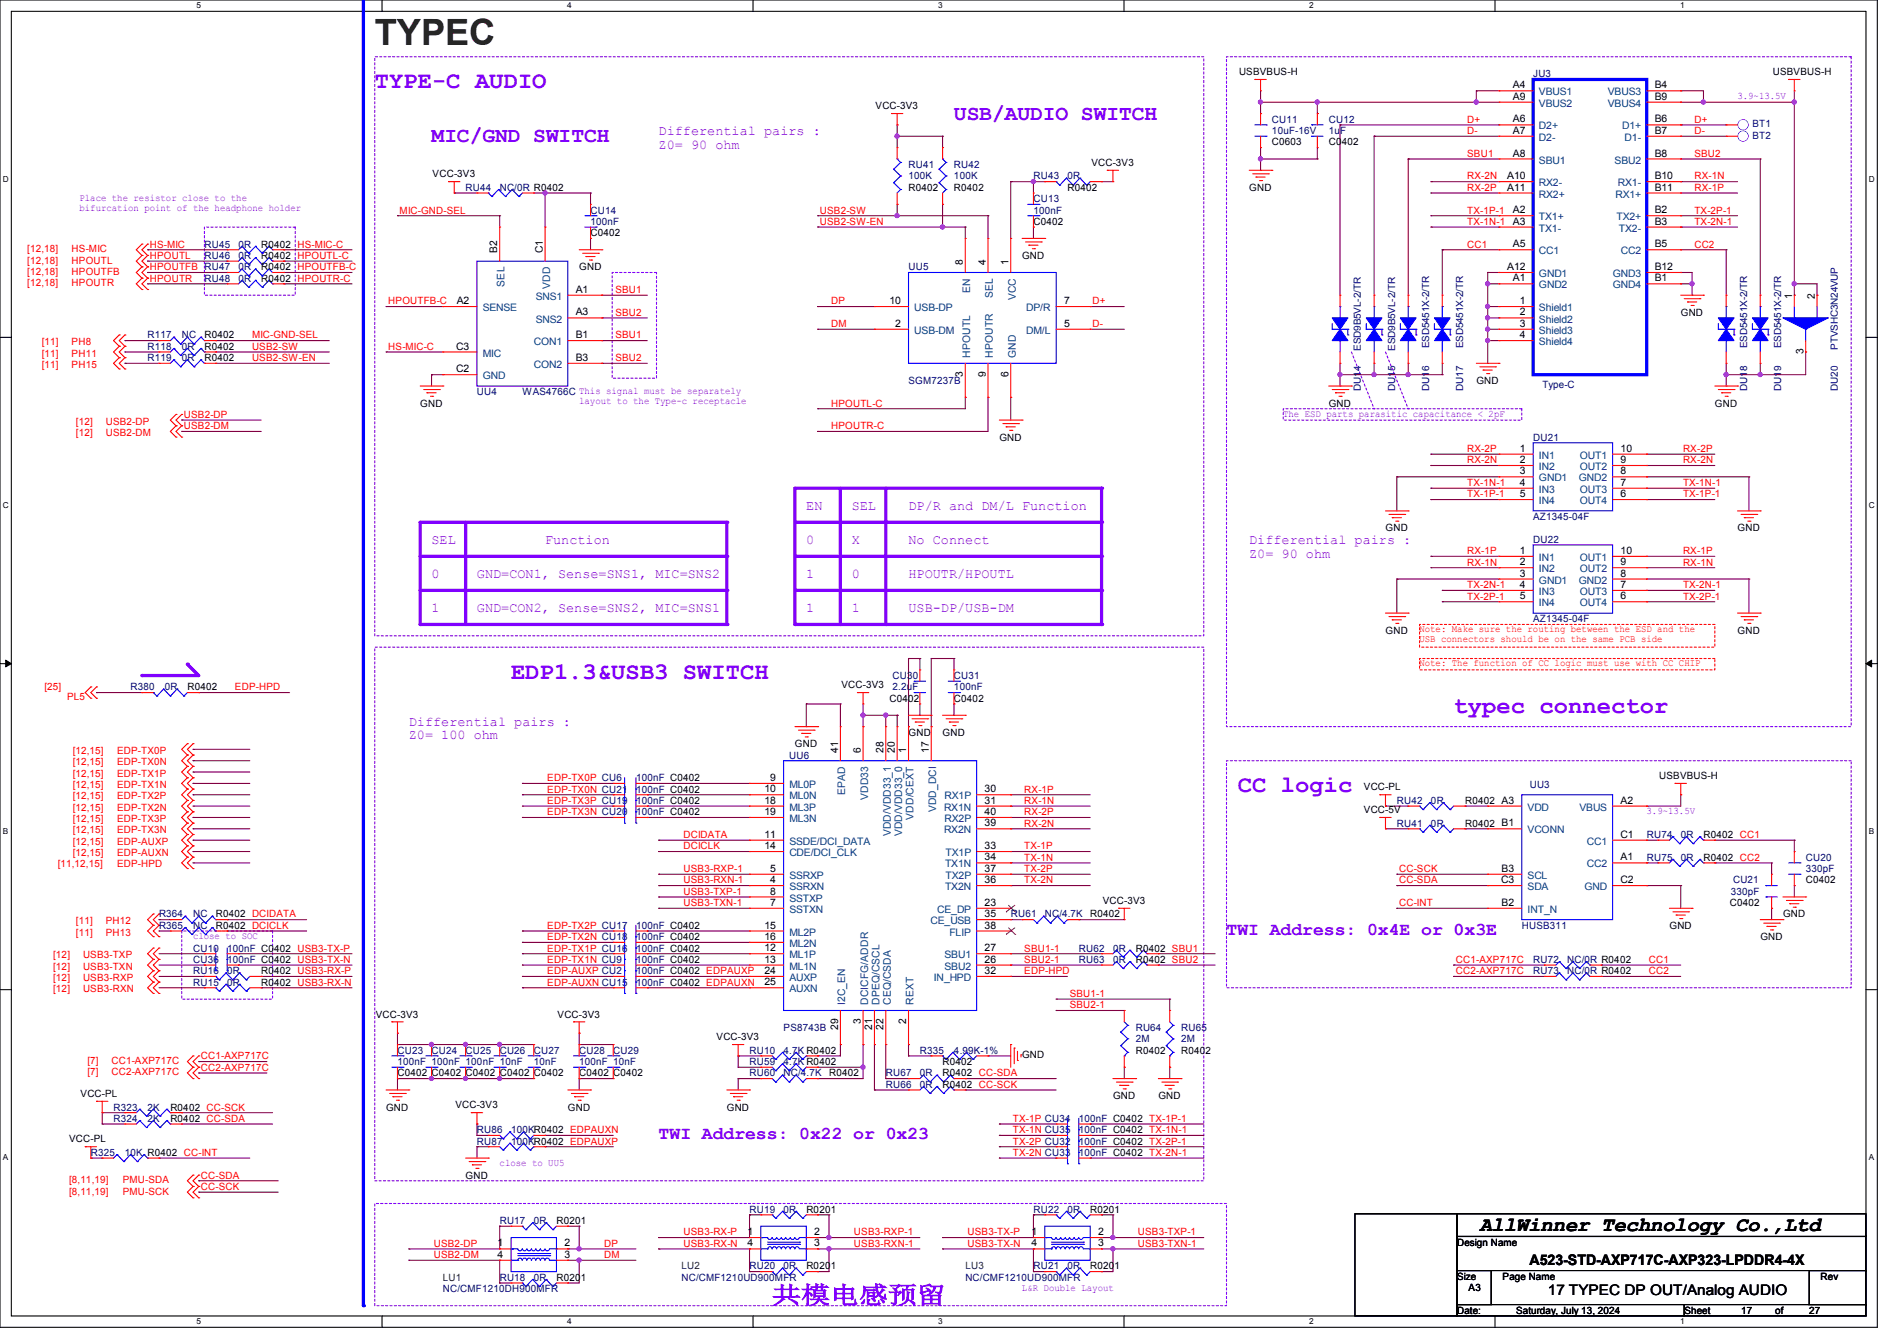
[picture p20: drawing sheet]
<svg xmlns="http://www.w3.org/2000/svg" width="297mm" height="210mm" viewBox="0 0 297 210" stroke-linecap="round" stroke-linejoin="round" font-family="sans-serif">
<defs><g id="words">
<text font-size="5.7" fill="#400000" x="58.7" y="7.1">TYPEC</text>
<g font-size="3.7" fill="#8000ff">
<text x="58.7" y="13.8">TYPE-C AUDIO</text>
<text x="80" y="106.3">EDP1.3&amp;USB3 SWITCH</text>
<text x="227.6" y="111.6">typec connector</text>
<text x="193.8" y="124.1">CC logic</text>
<text x="120.9" y="204.1">共模电感预留</text>
</g>
<g font-size="3.3" fill="#8000ff">
<text x="67.6" y="22.3">MIC/GND SWITCH</text>
<text x="149.3" y="18.8">USB/AUDIO SWITCH</text>
</g>
<text font-size="3.2" x="231.7" y="192.7">AllWinner Technology Co.,Ltd</text>
<g font-size="2.8" fill="#8000ff">
<text x="192" y="146.4">TWI Address: 0x4E or 0x3E</text>
<text x="103.1" y="178.4">TWI Address: 0x22 or 0x23</text>
</g>
<g font-size="2.3">
<text x="239.5" y="198">A523-STD-AXP717C-AXP323-LPDDR4-4X</text>
<text x="242.3" y="202.8">17 TYPEC DP OUT/Analog AUDIO</text>
</g>
<g font-size="2.1" fill="#8000ff">
<text x="103.1" y="21.2">Differential pairs :</text>
<text x="103.1" y="23.3">Z0= 90 ohm</text>
<text x="126.2" y="79.9">EN</text>
<text x="133.3" y="79.9">SEL</text>
<text x="142.2" y="79.9">DP/R and DM/L Function</text>
<text x="67.6" y="85.2">SEL</text>
<text x="85.3" y="85.2">Function</text>
<text x="126.2" y="85.2">0</text>
<text x="133.3" y="85.2">X</text>
<text x="142.2" y="85.2">No Connect</text>
<text x="195.6" y="85.2">Differential pairs :</text>
<text x="195.6" y="87.3">Z0= 90 ohm</text>
<text x="67.6" y="90.6">0</text>
<text x="67.6" y="95.9">1</text>
<text x="74.7" y="90.6">GND=CON1, Sense=SNS1, MIC=SNS2</text>
<text x="74.7" y="95.9">GND=CON2, Sense=SNS2, MIC=SNS1</text>
<text x="126.2" y="90.6">1</text>
<text x="126.2" y="95.9">1</text>
<text x="133.3" y="90.6">0</text>
<text x="133.3" y="95.9">1</text>
<text x="142.2" y="90.6">HPOUTR/HPOUTL</text>
<text x="142.2" y="95.9">USB-DP/USB-DM</text>
<text x="64" y="113.7">Differential pairs :</text>
<text x="64" y="115.8">Z0= 100 ohm</text>
</g>
<g font-size="1.6">
<text x="194" y="11.8">USBVBUS-H</text>
<text x="277.6" y="11.8">USBVBUS-H</text>
<text x="137.1" y="17.1">VCC-3V3</text>
<text x="236.9" y="13.8">A4</text>
<text x="236.9" y="15.6">A9</text>
<text x="259.1" y="13.8">B4</text>
<text x="259.1" y="15.6">B9</text>
<text x="199.1" y="22.8">C0603</text>
<text x="208" y="22.8">C0402</text>
<text x="236.9" y="19.2">A6</text>
<text x="236.9" y="21">A7</text>
<text x="259.1" y="19.2">B6</text>
<text x="259.1" y="21">B7</text>
<text x="67.7" y="27.8">VCC-3V3</text>
<text x="142.2" y="29.9">R0402</text>
<text x="149.4" y="29.9">R0402</text>
<text x="167.1" y="29.9">R0402</text>
<text x="170.9" y="26">VCC-3V3</text>
<text x="195.6" y="29.9">GND</text>
<text x="236" y="28.1">A10</text>
<text x="236" y="29.8">A11</text>
<text x="236.9" y="24.5">A8</text>
<text x="259.1" y="24.5">B8</text>
<text x="259.1" y="28.1">B10</text>
<text x="259.1" y="29.8">B11</text>
<text x="161.8" y="35.2">C0402</text>
<text x="236.9" y="33.4">A2</text>
<text x="236.9" y="35.2">A3</text>
<text x="259.1" y="33.4">B2</text>
<text x="259.1" y="35.2">B3</text>
<text x="40.9" y="40.6">R0402</text>
<text x="40.9" y="38.8">R0402</text>
<text x="77.9" y="39.7" transform="rotate(-90 77.9 39.7)">B2</text>
<text x="85" y="39.7" transform="rotate(-90 85 39.7)">C1</text>
<text x="92.5" y="37">C0402</text>
<text x="150.8" y="41.4" transform="rotate(-90 150.8 41.4)">8</text>
<text x="154.3" y="41.4" transform="rotate(-90 154.3 41.4)">4</text>
<text x="157.9" y="41.4" transform="rotate(-90 157.9 41.4)">1</text>
<text x="160" y="40.6">GND</text>
<text x="236.9" y="38.7">A5</text>
<text x="259.1" y="38.7">B5</text>
<text x="40.9" y="44.1">R0402</text>
<text x="40.9" y="42.3">R0402</text>
<text x="71.5" y="47.6">A2</text>
<text x="90.1" y="45.8">A1</text>
<text x="90.7" y="42.3">GND</text>
<text x="139.2" y="47.6">10</text>
<text x="166.6" y="47.6">7</text>
<text x="236" y="42.3">A12</text>
<text x="236.9" y="44.1">A1</text>
<text x="237.9" y="47.6">1</text>
<text x="259.1" y="44.1">B1</text>
<text x="259.1" y="42.3">B12</text>
<text x="280.6" y="46.8" transform="rotate(-90 280.6 46.8)">1</text>
<text x="284.1" y="46.8" transform="rotate(-90 284.1 46.8)">2</text>
<text x="32" y="53">R0402</text>
<text x="90.1" y="49.4">A3</text>
<text x="90.1" y="53">B1</text>
<text x="140.1" y="51.2">2</text>
<text x="166.6" y="51.2">5</text>
<text x="237.9" y="49.4">2</text>
<text x="237.9" y="51.2">3</text>
<text x="237.9" y="53">4</text>
<text x="263.2" y="49.4">GND</text>
<text x="32" y="56.6">R0402</text>
<text x="32" y="54.8">R0402</text>
<text x="71.4" y="58.3">C2</text>
<text x="71.4" y="54.7">C3</text>
<text x="90.1" y="56.5">B3</text>
<text x="150.8" y="59" transform="rotate(-90 150.8 59)">3</text>
<text x="154.3" y="59" transform="rotate(-90 154.3 59)">9</text>
<text x="157.9" y="59" transform="rotate(-90 157.9 59)">6</text>
<text x="282.3" y="55.5" transform="rotate(-90 282.3 55.5)">3</text>
<text x="65.8" y="63.7">GND</text>
<text x="208" y="63.7">GND</text>
<text x="231.2" y="60.1">GND</text>
<text x="268.5" y="63.7">GND</text>
<text x="156.5" y="69">GND</text>
<text x="237.9" y="70.7">1</text>
<text x="253.7" y="70.7">10</text>
<text x="237.9" y="72.5">2</text>
<text x="237.9" y="74.3">3</text>
<text x="237.9" y="76.1">4</text>
<text x="237.9" y="77.9">5</text>
<text x="253.7" y="72.5">9</text>
<text x="253.7" y="76.1">7</text>
<text x="253.7" y="77.9">6</text>
<text x="253.7" y="74.3">8</text>
<text x="216.9" y="83.2">GND</text>
<text x="272.1" y="83.2">GND</text>
<text x="237.9" y="86.7">1</text>
<text x="237.9" y="88.5">2</text>
<text x="253.7" y="86.7">10</text>
<text x="253.7" y="88.5">9</text>
<text x="237.9" y="90.3">3</text>
<text x="237.9" y="92.1">4</text>
<text x="237.9" y="93.9">5</text>
<text x="253.7" y="92.1">7</text>
<text x="253.7" y="93.9">6</text>
<text x="253.7" y="90.3">8</text>
<text x="216.9" y="99.2">GND</text>
<text x="272.1" y="99.2">GND</text>
<text x="131.8" y="107.8">VCC-3V3</text>
<text x="29.3" y="108.1">R0402</text>
<text x="139.2" y="109.9">C0402</text>
<text x="149.4" y="109.9">C0402</text>
<text x="124.5" y="117">GND</text>
<text x="131.2" y="117.9" transform="rotate(-90 131.2 117.9)">41</text>
<text x="134.8" y="117.9" transform="rotate(-90 134.8 117.9)">6</text>
<text x="138.3" y="117.9" transform="rotate(-90 138.3 117.9)">28</text>
<text x="140.1" y="117.9" transform="rotate(-90 140.1 117.9)">20</text>
<text x="141.9" y="117.9" transform="rotate(-90 141.9 117.9)">1</text>
<text x="142.2" y="115.2">GND</text>
<text x="145.4" y="117.9" transform="rotate(-90 145.4 117.9)">17</text>
<text x="147.6" y="115.2">GND</text>
<text x="119.7" y="125.9">18</text>
<text x="119.7" y="124.1">10</text>
<text x="120.6" y="122.3">9</text>
<text x="154.1" y="124.1">30</text>
<text x="154.1" y="125.9">31</text>
<text x="213.5" y="123.8">VCC-PL</text>
<text x="229.4" y="125.9">R0402 A3</text>
<text x="253.7" y="125.9">A2</text>
<text x="259.8" y="122">USBVBUS-H</text>
<text x="119.7" y="127.6">19</text>
<text x="119.7" y="131.2">11</text>
<text x="154.1" y="129.4">39</text>
<text x="154.1" y="127.6">40</text>
<text x="213.5" y="127.3">VCC-5V</text>
<text x="229.4" y="129.5">R0402 B1</text>
<text x="253.7" y="131.2">C1</text>
<text x="266.7" y="131.2">R0402 CC1</text>
<text x="119.7" y="133">14</text>
<text x="120.6" y="136.5">5</text>
<text x="154.1" y="133">33</text>
<text x="154.1" y="134.7">34</text>
<text x="154.1" y="136.5">37</text>
<text x="235.1" y="136.5">B3</text>
<text x="253.7" y="134.7">A1</text>
<text x="266.7" y="134.8">R0402 CC2</text>
<text x="33.8" y="143.7">R0402 DCIDATA</text>
<text x="120.6" y="138.3">4</text>
<text x="120.6" y="141.9">7</text>
<text x="120.6" y="140.1">8</text>
<text x="154.1" y="141.9">23</text>
<text x="154.1" y="143.6">35</text>
<text x="154.1" y="138.3">36</text>
<text x="170.7" y="143.7">R0402</text>
<text x="172.6" y="141.6">VCC-3V3</text>
<text x="235" y="138.3">C3</text>
<text x="235.1" y="141.9">B2</text>
<text x="253.7" y="138.3">C2</text>
<text x="270.8" y="141.9">C0402</text>
<text x="279.2" y="143.7">GND</text>
<text x="282.7" y="138.3">C0402</text>
<text x="33.8" y="145.5">R0402 DCICLK</text>
<text x="119.7" y="145.4">15</text>
<text x="119.7" y="147.2">16</text>
<text x="119.7" y="149">12</text>
<text x="154.1" y="149">27</text>
<text x="154.1" y="145.4">38</text>
<text x="177.8" y="149">R0402 SBU1</text>
<text x="261.4" y="145.5">GND</text>
<text x="275.6" y="147.2">GND</text>
<text x="40.9" y="152.6">R0402 USB3-RX-P</text>
<text x="40.9" y="154.3">R0402 USB3-RX-N</text>
<text x="119.7" y="152.5">24</text>
<text x="119.7" y="154.3">25</text>
<text x="119.7" y="150.7">13</text>
<text x="154.1" y="150.7">26</text>
<text x="154.1" y="152.5">32</text>
<text x="177.8" y="150.8">R0402 SBU2</text>
<text x="58.8" y="159.3">VCC-3V3</text>
<text x="87.3" y="159.3">VCC-3V3</text>
<text x="131.2" y="161.2" transform="rotate(-90 131.2 161.2)">29</text>
<text x="134.8" y="160.4" transform="rotate(-90 134.8 160.4)">3</text>
<text x="136.5" y="161.2" transform="rotate(-90 136.5 161.2)">21</text>
<text x="138.3" y="161.2" transform="rotate(-90 138.3 161.2)">22</text>
<text x="141.9" y="160.4" transform="rotate(-90 141.9 160.4)">2</text>
<text x="112.2" y="162.9">VCC-3V3</text>
<text x="147.6" y="166.8">R0402</text>
<text x="160" y="165.7">GND</text>
<text x="177.8" y="165">R0402</text>
<text x="184.9" y="165">R0402</text>
<text x="12.6" y="171.8">VCC-PL</text>
<text x="26.7" y="173.9">R0402 CC-SCK</text>
<text x="60.5" y="173.9">GND</text>
<text x="62.2" y="168.6">C0402 C0402 C0402 C0402 C0402</text>
<text x="71.3" y="173.6">VCC-3V3</text>
<text x="88.9" y="173.9">GND</text>
<text x="90.7" y="168.6">C0402 C0402</text>
<text x="113.8" y="173.9">GND</text>
<text x="129.8" y="168.6">R0402</text>
<text x="147.6" y="168.6">R0402 CC-SDA</text>
<text x="147.6" y="170.3">R0402 CC-SCK</text>
<text x="174.3" y="172.1">GND</text>
<text x="181.4" y="172.1">GND</text>
<text x="10.8" y="178.9">VCC-PL</text>
<text x="26.7" y="175.7">R0402 CC-SDA</text>
<text x="72.9" y="184.6">GND</text>
<text x="87.1" y="191.7">R0201</text>
<text x="126.2" y="189.9">R0201</text>
<text x="170.7" y="189.9">R0201</text>
<text x="77.9" y="195.2">1</text>
<text x="77.9" y="197">4</text>
<text x="88.4" y="197">3</text>
<text x="88.4" y="195.2">2</text>
<text x="117" y="193.4">1</text>
<text x="117" y="195.2">4</text>
<text x="127.5" y="195.2">3</text>
<text x="127.5" y="193.4">2</text>
<text x="161.5" y="193.4">1</text>
<text x="161.5" y="195.2">4</text>
<text x="171.9" y="195.2">3</text>
<text x="171.9" y="193.4">2</text>
<text x="228.1" y="195.1">Design Name</text>
<text x="87.1" y="200.6">R0201</text>
<text x="126.2" y="198.8">R0201</text>
<text x="170.7" y="198.8">R0201</text>
<text x="228.1" y="200.4">Size</text>
<text x="229.9" y="202.2">A3</text>
<text x="235.3" y="200.4">Page Name</text>
<text x="285" y="200.4">Rev</text>
<text x="228.1" y="205.7">Date:</text>
<text x="237.4" y="205.7">Saturday, July 13, 2024</text>
<text x="263.7" y="205.7">Sheet</text>
<text x="272.6" y="205.7">17</text>
<text x="277.9" y="205.7">of</text>
<text x="283.3" y="205.7">27</text>
</g>
<g font-size="1.6" fill="#000080">
<text x="240" y="12.1">JU3</text>
<text x="199.1" y="19.2">CU11</text>
<text x="199.1" y="21">10uF-16V</text>
<text x="208" y="19.2">CU12</text>
<text x="208" y="21">1uF</text>
<text x="274.4" y="19.9">BT1</text>
<text x="274.4" y="21.7">BT2</text>
<text x="72.9" y="29.9">RU44</text>
<text x="78.2" y="29.9">NC/0R R0402</text>
<text x="142.2" y="26.3">RU41</text>
<text x="142.2" y="28.1">100K</text>
<text x="149.4" y="26.3">RU42</text>
<text x="149.4" y="28.1">100K</text>
<text x="161.8" y="28.1">RU43</text>
<text x="167.1" y="28.1">0R</text>
<text x="92.5" y="33.4">CU14</text>
<text x="92.5" y="35.2">100nF</text>
<text x="161.8" y="31.7">CU13</text>
<text x="161.8" y="33.4">100nF</text>
<text x="32" y="40.6">RU46</text>
<text x="32" y="38.8">RU45</text>
<text x="37.3" y="40.6">0R</text>
<text x="37.3" y="38.8">0R</text>
<text x="32" y="44.1">RU48</text>
<text x="32" y="42.3">RU47</text>
<text x="37.3" y="44.1">0R</text>
<text x="37.3" y="42.3">0R</text>
<text x="142.2" y="42.3">UU5</text>
<text x="23.1" y="53">R117</text>
<text x="28.4" y="53">NC</text>
<text x="23.1" y="56.6">R119</text>
<text x="23.1" y="54.8">R118</text>
<text x="28.4" y="56.6">0R</text>
<text x="28.4" y="54.8">0R</text>
<text x="74.7" y="61.9">UU4</text>
<text x="81.8" y="61.9">WAS4766C This signal must be separately</text>
<text x="142.2" y="60.1">SGM7237B</text>
<text x="241.5" y="60.8">Type-C</text>
<text x="240" y="69">DU21</text>
<text x="240" y="81.4">AZ1345-04F</text>
<text x="240" y="85">DU22</text>
<text x="240" y="97.5">AZ1345-04F</text>
<text x="139.8" y="106.3">CU30</text>
<text x="149.4" y="106.3">CU31</text>
<text x="20.4" y="108.1">R380</text>
<text x="25.8" y="108.1">0R</text>
<text x="139.8" y="108.1">2.2uF</text>
<text x="149.4" y="108.1">100nF</text>
<text x="123.6" y="118.8">UU6</text>
<text x="99.6" y="125.9">100nF C0402</text>
<text x="99.6" y="122.3">100nF C0402</text>
<text x="99.6" y="124.1">100nF C0402</text>
<text x="218.7" y="125.9">RU42</text>
<text x="224" y="125.9">0R</text>
<text x="239.5" y="123.4">UU3</text>
<text x="99.6" y="127.7">100nF C0402</text>
<text x="218.7" y="129.5">RU41</text>
<text x="224" y="129.5">0R</text>
<text x="257.8" y="131.2">RU74</text>
<text x="263.2" y="131.2">0R</text>
<text x="257.8" y="134.8">RU75</text>
<text x="263.2" y="134.8">0R</text>
<text x="282.7" y="134.8">CU20</text>
<text x="282.7" y="136.6">330pF</text>
<text x="24.9" y="143.7">R364</text>
<text x="30.2" y="143.7">NC</text>
<text x="158.3" y="143.7">RU61</text>
<text x="163.6" y="143.7">NC/4.7K</text>
<text x="271" y="140.1">330pF</text>
<text x="271.3" y="138.3">CU21</text>
<text x="24.9" y="145.5">R365</text>
<text x="30.2" y="145.5">NC</text>
<text x="30.2" y="149">CU10</text>
<text x="35.6" y="149">100nF C0402 USB3-TX-P</text>
<text x="99.6" y="149">100nF C0402</text>
<text x="99.6" y="145.5">100nF C0402</text>
<text x="99.6" y="147.2">100nF C0402</text>
<text x="168.9" y="149">RU62</text>
<text x="174.3" y="149">0R</text>
<text x="238.3" y="145.5">HUSB311</text>
<text x="30.2" y="152.6">RU16</text>
<text x="30.2" y="154.3">RU15</text>
<text x="30.2" y="150.8">CU36</text>
<text x="35.6" y="152.6">0R</text>
<text x="35.6" y="154.3">0R</text>
<text x="35.6" y="150.8">100nF C0402 USB3-TX-N</text>
<text x="99.6" y="152.6">100nF C0402 EDPAUXP</text>
<text x="99.6" y="154.3">100nF C0402 EDPAUXN</text>
<text x="99.6" y="150.8">100nF C0402</text>
<text x="168.9" y="150.8">RU63</text>
<text x="174.3" y="150.8">0R</text>
<text x="240" y="150.8">RU72</text>
<text x="240" y="152.6">RU73</text>
<text x="245.4" y="150.8">NC/0R R0402</text>
<text x="245.4" y="152.6">NC/0R R0402</text>
<text x="122.7" y="161.5">PS8743B</text>
<text x="177.8" y="161.5">RU64</text>
<text x="184.9" y="161.5">RU65</text>
<text x="62.2" y="165">CU23</text>
<text x="62.2" y="166.8">100nF 100nF 100nF 10nF</text>
<text x="67.6" y="165">CU24</text>
<text x="72.9" y="165">CU25</text>
<text x="78.2" y="165">CU26</text>
<text x="83.6" y="165">CU27</text>
<text x="83.6" y="166.8">10nF</text>
<text x="90.7" y="165">CU28</text>
<text x="90.7" y="166.8">100nF 10nF</text>
<text x="96" y="165">CU29</text>
<text x="117.4" y="166.8">RU59</text>
<text x="117.4" y="165">RU10</text>
<text x="122.7" y="166.8">4.7K R0402</text>
<text x="122.7" y="165">4.7K R0402</text>
<text x="144" y="165">R335</text>
<text x="149.4" y="165">4.99K-1%</text>
<text x="177.8" y="163.2">2M</text>
<text x="184.9" y="163.2">2M</text>
<text x="17.8" y="173.9">R323</text>
<text x="23.1" y="173.9">2K</text>
<text x="117.4" y="168.6">RU60</text>
<text x="122.7" y="168.6">NC/4.7K</text>
<text x="138.7" y="168.6">RU67</text>
<text x="138.7" y="170.3">RU66</text>
<text x="144" y="168.6">0R</text>
<text x="144" y="170.3">0R</text>
<text x="17.8" y="175.7">R324</text>
<text x="23.1" y="175.7">2K</text>
<text x="74.7" y="179.2">RU87</text>
<text x="74.7" y="177.5">RU86</text>
<text x="80" y="179.2">100KR0402 EDPAUXP</text>
<text x="80" y="177.5">100KR0402 EDPAUXN</text>
<text x="168.9" y="177.5">100nF C0402 TX-1N-1</text>
<text x="168.9" y="179.2">100nF C0402 TX-2P-1</text>
<text x="168.9" y="175.7">100nF C0402 TX-1P-1</text>
<text x="14.2" y="181">R325</text>
<text x="19.6" y="181">10K R0402 CC-INT</text>
<text x="168.9" y="181">100nF C0402 TX-2N-1</text>
<text x="78.2" y="191.7">RU17</text>
<text x="83.6" y="191.7">0R</text>
<text x="117.4" y="189.9">RU19</text>
<text x="122.7" y="189.9">0R</text>
<text x="161.8" y="189.9">RU22</text>
<text x="167.1" y="189.9">0R</text>
<text x="69.3" y="202.4">NC/CMF1210DH900MFR</text>
<text x="78.2" y="200.6">RU18</text>
<text x="83.6" y="200.6">0R</text>
<text x="106.7" y="200.6">NC/CMF1210UD900MFR</text>
<text x="117.4" y="198.8">RU20</text>
<text x="122.7" y="198.8">0R</text>
<text x="151.1" y="200.6">NC/CMF1210UD900MFR</text>
<text x="161.8" y="198.8">RU21</text>
<text x="167.1" y="198.8">0R</text>
</g>
<g font-size="1.6" fill="#004080">
<text x="240.9" y="14.9">VBUS1</text>
<text x="240.9" y="16.7">VBUS2</text>
<text x="251.7" y="14.9">VBUS3</text>
<text x="251.7" y="16.7">VBUS4</text>
<text x="240.9" y="20.3">D2+</text>
<text x="240.9" y="22.1">D2-</text>
<text x="254" y="20.3">D1+</text>
<text x="254.4" y="22.1">D1-</text>
<text x="240.9" y="25.6">SBU1</text>
<text x="240.9" y="29.2">RX2-</text>
<text x="252.8" y="25.6">SBU2</text>
<text x="253.3" y="29.2">RX1-</text>
<text x="240.9" y="34.5">TX1+</text>
<text x="240.9" y="30.9">RX2+</text>
<text x="252.9" y="30.9">RX1+</text>
<text x="253.1" y="34.5">TX2+</text>
<text x="240.9" y="36.3">TX1-</text>
<text x="240.9" y="39.8">CC1</text>
<text x="253.5" y="36.3">TX2-</text>
<text x="253.8" y="39.8">CC2</text>
<text x="79" y="44.9" transform="rotate(-90 79 44.9)">SEL</text>
<text x="83.9" y="46.9">SNS1</text>
<text x="86.1" y="45.3" transform="rotate(-90 86.1 45.3)">VDD</text>
<text x="151.9" y="45.8" transform="rotate(-90 151.9 45.8)">EN</text>
<text x="155.5" y="46.7" transform="rotate(-90 155.5 46.7)">SEL</text>
<text x="159" y="47" transform="rotate(-90 159 47)">VCC</text>
<text x="240.9" y="45.2">GND2</text>
<text x="240.9" y="43.4">GND1</text>
<text x="252.5" y="45.2">GND4</text>
<text x="252.5" y="43.4">GND3</text>
<text x="75.6" y="48.7">SENSE</text>
<text x="83.9" y="50.5">SNS2</text>
<text x="143.1" y="48.7">USB-DP</text>
<text x="143.1" y="52.3">USB-DM</text>
<text x="160.7" y="48.7">DP/R</text>
<text x="160.7" y="52.3">DM/L</text>
<text x="240.9" y="48.7">Shield1</text>
<text x="240.9" y="50.5">Shield2</text>
<text x="240.9" y="52.3">Shield3</text>
<text x="75.6" y="59.4">GND</text>
<text x="75.6" y="55.8">MIC</text>
<text x="83.6" y="54.1">CON1</text>
<text x="83.6" y="57.6">CON2</text>
<text x="151.9" y="56" transform="rotate(-90 151.9 56)">HPOUTL</text>
<text x="155.5" y="56" transform="rotate(-90 155.5 56)">HPOUTR</text>
<text x="159" y="56" transform="rotate(-90 159 56)">GND</text>
<text x="240.9" y="54.1">Shield4</text>
<text x="240.9" y="71.8">IN1</text>
<text x="247.3" y="71.8">OUT1</text>
<text x="240.9" y="73.6">IN2</text>
<text x="240.9" y="75.4">GND1</text>
<text x="240.9" y="77.2">IN3</text>
<text x="247.2" y="75.4">GND2</text>
<text x="247.3" y="73.6">OUT2</text>
<text x="247.3" y="77.2">OUT3</text>
<text x="240.9" y="79">IN4</text>
<text x="247.3" y="79">OUT4</text>
<text x="240.9" y="87.8">IN1</text>
<text x="240.9" y="89.6">IN2</text>
<text x="247.3" y="87.8">OUT1</text>
<text x="247.3" y="89.6">OUT2</text>
<text x="240.9" y="91.4">GND1</text>
<text x="240.9" y="93.2">IN3</text>
<text x="240.9" y="95">IN4</text>
<text x="247.2" y="91.4">GND2</text>
<text x="247.3" y="93.2">OUT3</text>
<text x="247.3" y="95">OUT4</text>
<text x="123.6" y="123.4">ML0P</text>
<text x="123.6" y="125.2">ML0N</text>
<text x="132.3" y="124.5" transform="rotate(-90 132.3 124.5)">EPAD</text>
<text x="135.9" y="125.3" transform="rotate(-90 135.9 125.3)">VDD33</text>
<text x="147.9" y="125.2">RX1P</text>
<text x="123.6" y="127">ML3P</text>
<text x="123.6" y="128.7">ML3N</text>
<text x="139.5" y="131" transform="rotate(-90 139.5 131)">VDD/VDD33_1</text>
<text x="141.2" y="131" transform="rotate(-90 141.2 131)">VDD/VDD33_0</text>
<text x="143" y="128.4" transform="rotate(-90 143 128.4)">VDD/CEXT</text>
<text x="146.6" y="127.2" transform="rotate(-90 146.6 127.2)">VDD_DCI</text>
<text x="147.8" y="127">RX1N</text>
<text x="147.8" y="130.5">RX2N</text>
<text x="147.9" y="128.7">RX2P</text>
<text x="239.2" y="127">VDD</text>
<text x="239.2" y="130.5">VCONN</text>
<text x="247.3" y="127">VBUS</text>
<text x="123.6" y="137.6">SSRXP</text>
<text x="123.6" y="132.3">SSDE/DCI_DATA</text>
<text x="123.6" y="134.1">CDE/DCI_CLK</text>
<text x="148" y="135.8">TX1N</text>
<text x="148.1" y="134.1">TX1P</text>
<text x="148.1" y="137.6">TX2P</text>
<text x="239.2" y="137.6">SCL</text>
<text x="248.4" y="132.3">CC1</text>
<text x="248.4" y="135.8">CC2</text>
<text x="123.6" y="139.4">SSRXN</text>
<text x="123.6" y="143">SSTXN</text>
<text x="123.6" y="141.2">SSTXP</text>
<text x="146.7" y="143">CE_DP</text>
<text x="148" y="139.4">TX2N</text>
<text x="239.2" y="143">INT_N</text>
<text x="239.2" y="139.4">SDA</text>
<text x="248.1" y="139.4">GND</text>
<text x="123.6" y="146.5">ML2P</text>
<text x="123.6" y="148.3">ML2N</text>
<text x="145.7" y="144.7">CE_USB</text>
<text x="148.6" y="146.5">FLIP</text>
<text x="123.6" y="153.6">AUXP</text>
<text x="123.6" y="155.4">AUXN</text>
<text x="123.6" y="150.1">ML1P</text>
<text x="123.6" y="151.8">ML1N</text>
<text x="146.2" y="153.6">IN_HPD</text>
<text x="147.9" y="151.8">SBU2</text>
<text x="147.9" y="150.1">SBU1</text>
<text x="132.3" y="157.4" transform="rotate(-90 132.3 157.4)">I2C_EN</text>
<text x="135.9" y="157.4" transform="rotate(-90 135.9 157.4)">DCICFG/ADDR</text>
<text x="137.7" y="157.4" transform="rotate(-90 137.7 157.4)">DPEQ/CSCL</text>
<text x="139.5" y="157.4" transform="rotate(-90 139.5 157.4)">CEQ/CSDA</text>
<text x="143" y="157.4" transform="rotate(-90 143 157.4)">REXT</text>
</g>
<g font-size="1.6" fill="#8000ff">
<text x="272" y="15.5">3.9~13.5V</text>
<text x="12.4" y="31.5">Place the resistor close to the</text>
<text x="12.4" y="33">bifurcation point of the headphone holder</text>
<text x="90.7" y="63.2">layout to the Type-c receptacle</text>
<text x="200.9" y="65.2">The ESD parts parasitic capacitance &lt; 2pF</text>
<text x="257.8" y="127.5">3.9~13.5V</text>
<text x="30.2" y="147">close to SOC</text>
<text x="78.2" y="182.6">close to UU5</text>
<text x="160" y="202.1">L&amp;R Double Layout</text>
</g>
<g font-size="1.6" fill="#f00">
<text x="229.7" y="19.2">D+</text>
<text x="229.7" y="21">D-</text>
<text x="265.3" y="21">D-</text>
<text x="265.3" y="19.2">D+</text>
<text x="229.7" y="24.6">SBU1</text>
<text x="229.7" y="28.1">RX-2N</text>
<text x="229.7" y="29.9">RX-2P</text>
<text x="265.3" y="24.6">SBU2</text>
<text x="265.3" y="29.9">RX-1P</text>
<text x="265.3" y="28.1">RX-1N</text>
<text x="62.6" y="33.4">MIC-GND-SEL</text>
<text x="128.4" y="35.2">USB2-SW-EN</text>
<text x="128.4" y="33.4">USB2-SW</text>
<text x="229.7" y="33.4">TX-1P-1</text>
<text x="229.7" y="35.2">TX-1N-1</text>
<text x="265.3" y="33.4">TX-2P-1</text>
<text x="265.3" y="35.2">TX-2N-1</text>
<text x="4.3" y="41.3">[12,18]</text>
<text x="4.3" y="39.5">[12,18]</text>
<text x="11.2" y="41.3">HPOUTL</text>
<text x="11.2" y="39.5">HS-MIC</text>
<text x="23.5" y="40.6">HPOUTL</text>
<text x="23.5" y="38.8">HS-MIC</text>
<text x="46.6" y="38.8">HS-MIC-C</text>
<text x="46.6" y="40.6">HPOUTL-C</text>
<text x="229.7" y="38.8">CC1</text>
<text x="265.3" y="38.8">CC2</text>
<text x="4.3" y="44.8">[12,18]</text>
<text x="4.3" y="43.1">[12,18]</text>
<text x="11.2" y="44.8">HPOUTR</text>
<text x="11.2" y="43.1">HPOUTFB</text>
<text x="23.5" y="42.3">HPOUTFB</text>
<text x="23.5" y="44.1">HPOUTR</text>
<text x="46.6" y="42.3">HPOUTFB-C</text>
<text x="46.6" y="44.1">HPOUTR-C</text>
<text x="60.8" y="47.7">HPOUTFB-C</text>
<text x="96.4" y="45.9">SBU1</text>
<text x="130.1" y="47.7">DP</text>
<text x="171" y="47.7">D+</text>
<text x="39.5" y="53">MIC-GND-SEL</text>
<text x="96.4" y="49.4">SBU2</text>
<text x="96.4" y="53">SBU1</text>
<text x="130.1" y="51.2">DM</text>
<text x="171" y="51.2">D-</text>
<text x="6.6" y="55.8">[11]</text>
<text x="6.6" y="57.6">[11]</text>
<text x="6.6" y="54.1">[11]</text>
<text x="11.2" y="55.8">PH11</text>
<text x="11.2" y="57.6">PH15</text>
<text x="11.2" y="54.1">PH8</text>
<text x="39.5" y="54.8">USB2-SW</text>
<text x="39.5" y="56.6">USB2-SW-EN</text>
<text x="60.8" y="54.8">HS-MIC-C</text>
<text x="96.4" y="56.6">SBU2</text>
<text x="28.8" y="65.4">USB2-DP</text>
<text x="130.1" y="63.7">HPOUTL-C</text>
<text x="11.9" y="66.5">[12]</text>
<text x="11.9" y="68.3">[12]</text>
<text x="16.6" y="66.5">USB2-DP</text>
<text x="16.6" y="68.3">USB2-DM</text>
<text x="28.8" y="67.2">USB2-DM</text>
<text x="130.1" y="67.2">HPOUTR-C</text>
<text x="229.7" y="70.8">RX-2P</text>
<text x="263.5" y="70.8">RX-2P</text>
<text x="229.7" y="72.6">RX-2N</text>
<text x="229.7" y="76.1">TX-1N-1</text>
<text x="229.7" y="77.9">TX-1P-1</text>
<text x="263.5" y="72.6">RX-2N</text>
<text x="263.5" y="76.1">TX-1N-1</text>
<text x="263.5" y="77.9">TX-1P-1</text>
<text x="229.7" y="86.8">RX-1P</text>
<text x="229.7" y="88.6">RX-1N</text>
<text x="263.5" y="86.8">RX-1P</text>
<text x="263.5" y="88.6">RX-1N</text>
<text x="229.7" y="92.1">TX-2N-1</text>
<text x="229.7" y="93.9">TX-2P-1</text>
<text x="263.5" y="92.1">TX-2N-1</text>
<text x="263.5" y="93.9">TX-2P-1</text>
<text x="222.2" y="99">Note: Make sure the routing between the ESD and the</text>
<text x="222.2" y="100.6">USB connectors should be on the same PCB side</text>
<text x="222.2" y="104.4">Note: The function of CC logic must use with CC CHIP</text>
<text x="6.9" y="108.1">[25]</text>
<text x="10.5" y="109.6">PL5</text>
<text x="36.8" y="108.1">EDP-HPD</text>
<text x="11.4" y="118.1">[12,15]</text>
<text x="11.4" y="119.8">[12,15]</text>
<text x="18.3" y="118.1">EDP-TX0P</text>
<text x="18.3" y="119.8">EDP-TX0N</text>
<text x="11.4" y="121.6">[12,15]</text>
<text x="11.4" y="125.2">[12,15]</text>
<text x="11.4" y="123.4">[12,15]</text>
<text x="18.3" y="121.6">EDP-TX1P</text>
<text x="18.3" y="125.2">EDP-TX2P</text>
<text x="18.3" y="123.4">EDP-TX1N</text>
<text x="85.7" y="125.9">EDP-TX3P CU19</text>
<text x="85.7" y="122.3">EDP-TX0P CU6</text>
<text x="85.7" y="124.1">EDP-TX0N CU21</text>
<text x="160.4" y="124.1">RX-1P</text>
<text x="160.4" y="125.9">RX-1N</text>
<text x="11.4" y="130.5">[12,15]</text>
<text x="11.4" y="128.7">[12,15]</text>
<text x="11.4" y="127">[12,15]</text>
<text x="18.3" y="130.5">EDP-TX3N</text>
<text x="18.3" y="128.7">EDP-TX3P</text>
<text x="18.3" y="127">EDP-TX2N</text>
<text x="85.7" y="127.7">EDP-TX3N CU20</text>
<text x="107" y="131.2">DCIDATA</text>
<text x="160.4" y="127.7">RX-2P</text>
<text x="160.4" y="129.5">RX-2N</text>
<text x="9.1" y="135.8">[11,12,15]</text>
<text x="11.4" y="132.3">[12,15]</text>
<text x="11.4" y="134.1">[12,15]</text>
<text x="18.3" y="135.8">EDP-HPD</text>
<text x="18.3" y="132.3">EDP-AUXP</text>
<text x="18.3" y="134.1">EDP-AUXN</text>
<text x="107" y="136.6">USB3-RXP-1</text>
<text x="107" y="133">DCICLK</text>
<text x="160.4" y="133">TX-1P</text>
<text x="160.4" y="134.8">TX-1N</text>
<text x="160.4" y="136.6">TX-2P</text>
<text x="219" y="136.6">CC-SCK</text>
<text x="107" y="138.3">USB3-RXN-1</text>
<text x="107" y="141.9">USB3-TXN-1</text>
<text x="107" y="140.1">USB3-TXP-1</text>
<text x="160.4" y="138.3">TX-2N</text>
<text x="219" y="138.3">CC-SDA</text>
<text x="219" y="141.9">CC-INT</text>
<text x="11.9" y="144.7">[11]</text>
<text x="11.9" y="146.5">[11]</text>
<text x="16.6" y="144.7">PH12</text>
<text x="16.6" y="146.5">PH13</text>
<text x="85.7" y="149">EDP-TX1P CU16</text>
<text x="85.7" y="145.5">EDP-TX2P CU17</text>
<text x="85.7" y="147.2">EDP-TX2N CU18</text>
<text x="160.4" y="149">SBU1-1</text>
<text x="8.3" y="150.1">[12]</text>
<text x="8.3" y="151.8">[12]</text>
<text x="8.3" y="155.4">[12]</text>
<text x="8.3" y="153.6">[12]</text>
<text x="13" y="150.1">USB3-TXP</text>
<text x="13" y="151.8">USB3-TXN</text>
<text x="13" y="155.4">USB3-RXN</text>
<text x="13" y="153.6">USB3-RXP</text>
<text x="85.7" y="152.6">EDP-AUXP CU2</text>
<text x="85.7" y="154.3">EDP-AUXN CU15</text>
<text x="85.7" y="150.8">EDP-TX1N CU9</text>
<text x="160.4" y="152.6">EDP-HPD</text>
<text x="160.4" y="150.8">SBU2-1</text>
<text x="227.9" y="152.6">CC2-AXP717C</text>
<text x="227.9" y="150.8">CC1-AXP717C</text>
<text x="258.2" y="152.6">CC2</text>
<text x="258.2" y="150.8">CC1</text>
<text x="167.5" y="156.1">SBU1-1</text>
<text x="167.5" y="157.9">SBU2-1</text>
<text x="13.7" y="166.6">[7]</text>
<text x="17.4" y="166.6">CC1-AXP717C</text>
<text x="31.5" y="167.7">CC2-AXP717C</text>
<text x="31.5" y="165.9">CC1-AXP717C</text>
<text x="13.7" y="168.4">[7]</text>
<text x="17.4" y="168.4">CC2-AXP717C</text>
<text x="158.6" y="175.7">TX-1P CU34</text>
<text x="158.6" y="177.5">TX-1N CU35</text>
<text x="158.6" y="179.2">TX-2P CU32</text>
<text x="10.8" y="185.3">[8,11,19]</text>
<text x="19.2" y="185.3">PMU-SDA</text>
<text x="31.5" y="184.6">CC-SDA</text>
<text x="158.6" y="181">TX-2N CU33</text>
<text x="10.8" y="187.1">[8,11,19]</text>
<text x="19.2" y="187.1">PMU-SCK</text>
<text x="31.5" y="186.4">CC-SCK</text>
<text x="67.9" y="195.2">USB2-DP</text>
<text x="67.9" y="197">USB2-DM</text>
<text x="94.6" y="195.2">DP</text>
<text x="94.6" y="197">DM</text>
<text x="107" y="195.2">USB3-RX-N</text>
<text x="107" y="193.5">USB3-RX-P</text>
<text x="133.7" y="193.5">USB3-RXP-1</text>
<text x="133.7" y="195.2">USB3-RXN-1</text>
<text x="151.5" y="195.2">USB3-TX-N</text>
<text x="151.5" y="193.5">USB3-TX-P</text>
<text x="178.1" y="193.5">USB3-TXP-1</text>
<text x="178.1" y="195.2">USB3-TXN-1</text>
</g>
<g font-size="1.6" fill="#004040">
<text x="69.3" y="200.6">LU1</text>
<text x="106.7" y="198.8">LU2</text>
<text x="151.1" y="198.8">LU3</text>
</g>
<g font-size="1.5" fill="#000080">
<text x="213.1" y="54.9" transform="rotate(-90 213.1 54.9)">ESD9B5VL-2/TR</text>
<text x="218.4" y="54.9" transform="rotate(-90 218.4 54.9)">ESD9B5VL-2/TR</text>
<text x="223.7" y="54.6" transform="rotate(-90 223.7 54.6)">ESD5451X-2/TR</text>
<text x="229.1" y="54.6" transform="rotate(-90 229.1 54.6)">ESD5451X-2/TR</text>
<text x="273.5" y="54.6" transform="rotate(-90 273.5 54.6)">ESD5451X-2/TR</text>
<text x="278.9" y="54.6" transform="rotate(-90 278.9 54.6)">ESD5451X-2/TR</text>
<text x="287.8" y="54.8" transform="rotate(-90 287.8 54.8)">PTVSHC3N24VUP</text>
<text x="213.1" y="61.2" transform="rotate(-90 213.1 61.2)">DU14</text>
<text x="218.4" y="61.2" transform="rotate(-90 218.4 61.2)">DU15</text>
<text x="223.7" y="61.2" transform="rotate(-90 223.7 61.2)">DU16</text>
<text x="229.1" y="61.2" transform="rotate(-90 229.1 61.2)">DU17</text>
<text x="273.5" y="61.2" transform="rotate(-90 273.5 61.2)">DU18</text>
<text x="278.9" y="61.2" transform="rotate(-90 278.9 61.2)">DU19</text>
<text x="287.8" y="61.2" transform="rotate(-90 287.8 61.2)">DU20</text>
</g>
<g font-size="1.3">
<text x="30.8" y="1.3">5</text>
<text x="88.8" y="1.3">4</text>
<text x="146.9" y="1.3">3</text>
<text x="205" y="1.3">2</text>
<text x="263.1" y="1.3">1</text>
<text x=".5" y="28.4">D</text>
<text x="292.6" y="28.4">D</text>
<text x=".5" y="79.5">C</text>
<text x="292.6" y="79.5">C</text>
<text x=".5" y="130.6">B</text>
<text x="292.6" y="130.6">B</text>
<text x=".5" y="181.7">A</text>
<text x="292.6" y="181.7">A</text>
<text x="30.8" y="207.4">5</text>
<text x="88.8" y="207.4">4</text>
<text x="146.9" y="207.4">3</text>
<text x="205" y="207.4">2</text>
<text x="263.1" y="207.4">1</text>
</g>
</g></defs>
<path d="M0 0h293.9v207.9h-293.9zM1.8 1.8h290.3v204.3h-290.3z" fill="none" stroke="#000" stroke-width=".17"/>
<g fill="#fff">
<path d="M30.8 .2h.7v1.4h-.7z"/>
<path d="M30.8 206.2h.7v1.4h-.7z"/>
</g>
<path d="M59.8 0v1.8M59.8 206.1v1.8" fill="none" stroke="#000" stroke-width=".17"/>
<g fill="#fff">
<path d="M88.8 .2h.7v1.4h-.7z"/>
<path d="M88.8 206.2h.7v1.4h-.7z"/>
</g>
<path d="M117.9 0v1.8M117.9 206.1v1.8" fill="none" stroke="#000" stroke-width=".17"/>
<g fill="#fff">
<path d="M146.9 .2h.7v1.4h-.7z"/>
<path d="M146.9 206.2h.7v1.4h-.7z"/>
</g>
<path d="M176 0v1.8M176 206.1v1.8" fill="none" stroke="#000" stroke-width=".17"/>
<g fill="#fff">
<path d="M205 .2h.7v1.4h-.7z"/>
<path d="M205 206.2h.7v1.4h-.7z"/>
</g>
<path d="M234.1 0v1.8M234.1 206.1v1.8" fill="none" stroke="#000" stroke-width=".17"/>
<g fill="#fff">
<path d="M263.1 .2h.6v1.4h-.6z"/>
<path d="M263.1 206.2h.6v1.4h-.6z"/>
<path d="M.5 27.3h.9v1.4h-.9z"/>
<path d="M292.6 27.3h.9v1.4h-.9z"/>
<path d="M.5 78.4h.9v1.4h-.9z"/>
<path d="M292.6 78.4h.9v1.4h-.9z"/>
</g>
<path d="M0 52.8h1.8M292.1 52.8h1.8" fill="none" stroke="#000" stroke-width=".17"/>
<g fill="#fff">
<path d="M.5 129.5h.8v1.4h-.8z"/>
<path d="M292.6 129.5h.8v1.4h-.8z"/>
</g>
<path d="M0 103.9h1.8M292.1 103.9h1.8" fill="none" stroke="#000" stroke-width=".17"/>
<path d="M.9 103.4l.9 .5-.9 .5zM292.1 103.9l.9-.5v1z" fill="#000" stroke="#000" stroke-width=".16"/>
<g fill="#fff">
<path d="M.5 180.5h.8v1.4h-.8z"/>
<path d="M292.6 180.5h.8v1.4h-.8z"/>
</g>
<path d="M0 155h1.8M292.1 155h1.8" fill="none" stroke="#000" stroke-width=".17"/>
<path d="M56.9 0v204.5" fill="none" stroke="#00f" stroke-width=".51"/>
<circle cx="56.9" cy="204.5" r=".25" fill="#00f"/>
<path d="M222.2 97.8h46.3v3.5h-46.3zM222.2 103.1h46.3v1.8h-46.3z" fill="none" stroke="#f00" stroke-width=".17" stroke-dasharray=".3 .3"/>
<path d="M192 8.9h97.8v104.9h-97.8zM95.8 42.7h7v16.5h-7zM211.6 55.1l3.5 8.9M216.9 55.1l3.6 8.9M200.9 64h37.4v1.8h-37.4zM215.1 64h.1M220.5 64h.1" fill="none" stroke="#8000ff" stroke-width=".17" stroke-dasharray=".3 .3"/>
<path d="M65.8 81.8h48" fill="none" stroke="#8000ff" stroke-width=".51"/>
<circle cx="113.8" cy="81.8" r=".25" fill="#8000ff"/>
<path d="M65.8 81.8v16" fill="none" stroke="#8000ff" stroke-width=".51"/>
<circle cx="65.8" cy="97.8" r=".25" fill="#8000ff"/>
<path d="M72.9 81.8v16" fill="none" stroke="#8000ff" stroke-width=".51"/>
<circle cx="72.9" cy="97.8" r=".25" fill="#8000ff"/>
<path d="M113.8 81.8v16" fill="none" stroke="#8000ff" stroke-width=".51"/>
<circle cx="113.8" cy="97.8" r=".25" fill="#8000ff"/>
<path d="M65.8 87.1h48" fill="none" stroke="#8000ff" stroke-width=".51"/>
<circle cx="113.8" cy="87.1" r=".25" fill="#8000ff"/>
<path d="M65.8 92.5h48" fill="none" stroke="#8000ff" stroke-width=".51"/>
<circle cx="113.8" cy="92.5" r=".25" fill="#8000ff"/>
<path d="M65.8 97.8h48" fill="none" stroke="#8000ff" stroke-width=".51"/>
<circle cx="113.8" cy="97.8" r=".25" fill="#8000ff"/>
<path d="M124.5 76.5h48" fill="none" stroke="#8000ff" stroke-width=".51"/>
<circle cx="172.5" cy="76.5" r=".25" fill="#8000ff"/>
<path d="M131.6 76.5v21.3" fill="none" stroke="#8000ff" stroke-width=".51"/>
<circle cx="131.6" cy="97.8" r=".25" fill="#8000ff"/>
<path d="M124.5 81.8h48" fill="none" stroke="#8000ff" stroke-width=".51"/>
<circle cx="172.5" cy="81.8" r=".25" fill="#8000ff"/>
<path d="M124.5 87.1h48" fill="none" stroke="#8000ff" stroke-width=".51"/>
<circle cx="172.5" cy="87.1" r=".25" fill="#8000ff"/>
<path d="M124.5 92.5h48" fill="none" stroke="#8000ff" stroke-width=".51"/>
<circle cx="172.5" cy="92.5" r=".25" fill="#8000ff"/>
<path d="M124.5 97.8h48" fill="none" stroke="#8000ff" stroke-width=".51"/>
<circle cx="172.5" cy="97.8" r=".25" fill="#8000ff"/>
<path d="M124.5 76.5v21.3" fill="none" stroke="#8000ff" stroke-width=".51"/>
<circle cx="124.5" cy="97.8" r=".25" fill="#8000ff"/>
<path d="M172.5 76.5v21.3" fill="none" stroke="#8000ff" stroke-width=".51"/>
<circle cx="172.5" cy="97.8" r=".25" fill="#8000ff"/>
<path d="M138.7 76.5v21.3" fill="none" stroke="#8000ff" stroke-width=".51"/>
<circle cx="138.7" cy="97.8" r=".25" fill="#8000ff"/>
<path d="M58.7 8.9h129.8v90.7h-129.8zM32 35.6h14.2v10.6h-14.2zM58.7 101.3h129.8v83.6h-129.8zM192 119.1h97.8v35.6h-97.8zM28.4 145.8h14.3v10.7h-14.3zM58.7 188.5h133.3v16h-133.3z" fill="none" stroke="#8000ff" stroke-width=".17" stroke-dasharray=".3 .3"/>
<path d="M22.2 105.8h8.9" fill="none" stroke="#8000ff" stroke-width=".51"/>
<circle cx="22.2" cy="105.8" r=".25" fill="#8000ff"/>
<path d="M29.3 104l1.8 1.8" fill="none" stroke="#8000ff" stroke-width=".51"/>
<circle cx="29.3" cy="104" r=".25" fill="#8000ff"/>
<g fill="none" stroke="#800040" stroke-width=".17">
<path d="M140.5 19.6h.1M140.5 19.6v3.5M197.4 16h.1M197.4 17.8h.1M197.4 14.2v3.6M197.4 16h37.3M206.2 17.8h.1M206.2 16h.1M206.2 16v1.8M209.8 19.6h.1M209.8 19.6v26.6M209.8 19.6h24.9"/>
<path d="M231.1 16h.1M231.1 14.2h.1M231.1 14.2v1.8M231.1 14.2h3.6M263.1 19.6h.1M263.1 14.2h.1M263.1 16h.1M263.1 19.6h7.2M263.1 16h17.8M263.1 14.2h3.6v1.8M266.7 16h.1M280.9 16h.1"/>
<path d="M280.9 14.2v32M23.1 39.1h.1M23.1 39.1h12.5M44.4 39.1h.1M44.4 39.1h10.7M62.2 33.8h.1M62.2 33.8h16M71.1 30.2h.1M71.1 30.2h3.6M78.2 33.8h.1M78.2 33.8v1.8M83.6 30.2h.1"/>
<path d="M83.6 30.2h8.9M85.3 30.2h.1M85.3 30.2v5.4M92.5 37.3h.1M92.5 30.2h.1M92.5 30.2v1.8M92.5 37.3v1.8M128 35.6h.1M128 33.8h.1M128 33.8h26.7M128 35.6h23.1M140.5 32h.1"/>
<path d="M140.5 33.8h.1M140.5 21.3h.1M140.5 21.3h7.1M140.5 32v1.8M147.6 32h.1M147.6 35.6h.1M147.6 21.3h.1M147.6 21.3v1.8M147.6 32v3.6M151.1 35.6h.1M151.1 35.6v1.7M154.7 33.8h.1"/>
<path d="M154.7 33.8v3.5M158.2 28.4h.1M158.2 28.4h5.4M158.2 28.4v8.9M161.8 35.6h.1M161.8 28.4h.1M161.8 28.4v1.8M161.8 35.6v1.7M172.5 28.4h.1M172.5 28.4h1.7M197.4 24.9h.1M197.4 26.7h.1"/>
<path d="M197.4 24.9h8.8M197.4 23.1v3.6M206.2 24.9h.1M206.2 23.1v1.8M215.1 21.3h.1M215.1 21.3v24.9M215.1 21.3h19.6M220.5 24.9h.1M220.5 24.9v21.3M220.5 24.9h14.2M224 28.4h.1M224 30.2h.1"/>
<path d="M224 33.8h.1M224 35.6h.1M224 28.4h10.7M224 30.2h10.7M224 33.8h10.7M224 35.6h10.7M225.8 39.1h.1M225.8 39.1h8.9M225.8 39.1v7.1M263.1 24.9h.1M263.1 21.3h.1M263.1 39.1h.1"/>
<path d="M263.1 30.2h.1M263.1 28.4h.1M263.1 33.8h.1M263.1 35.6h.1M263.1 24.9h12.5M263.1 21.3h7.2M263.1 39.1h7.2M263.1 28.4h8.9M263.1 30.2h8.9M263.1 33.8h8.9M263.1 35.6h8.9M270.3 39.1h.1"/>
<path d="M270.3 39.1v7.1M275.6 24.9h.1M275.6 24.9v21.3M19.6 55.1h.1M19.6 56.9h.1M19.6 53.3h.1M19.6 53.3h5.3M19.6 56.9h5.3M19.6 55.1h5.3M23.1 40.9h.1M23.1 42.7h.1M23.1 44.4h.1"/>
<path d="M23.1 44.4h12.5M23.1 42.7h12.5M23.1 40.9h12.5M33.8 55.1h.1M33.8 56.9h.1M33.8 53.3h.1M33.8 53.3h17.8M33.8 56.9h17.8M33.8 55.1h17.8M44.4 40.9h.1M44.4 42.7h.1M44.4 44.4h.1"/>
<path d="M44.4 44.4h10.7M44.4 42.7h10.7M44.4 40.9h10.7M60.5 48h.1M60.5 55.1h.1M60.5 48h8.8M60.5 55.1h8.8M67.6 58.7h.1M67.6 58.7h1.7M67.6 58.7v1.8M94.2 46.2h.1M94.2 49.8h.1"/>
<path d="M94.2 53.3h.1M94.2 56.9h.1M94.2 53.3h7.1M94.2 49.8h7.1M94.2 46.2h7.1M94.2 56.9h7.1M128 48h.1M128 51.6h.1M128 48h8.9M128 51.6h8.9M170.7 51.6h.1M170.7 48h.1"/>
<path d="M170.7 48h5.3M170.7 51.6h5.3M209.8 58.7h.1M209.8 56.9v3.6M209.8 58.7h16M215.1 58.7h.1M215.1 56.9v1.8M220.5 58.7h.1M220.5 56.9v1.8M225.8 58.7h.1M225.8 56.9v1.8M232.9 44.4h.1"/>
<path d="M232.9 53.3h.1M232.9 48h.1M232.9 49.8h.1M232.9 51.6h.1M232.9 42.7h.1M232.9 44.4h1.8M232.9 42.7v14.2M232.9 53.3h1.8M232.9 48h1.8M232.9 49.8h1.8M232.9 51.6h1.8M232.9 42.7h1.8"/>
<path d="M263.1 44.4h.1M263.1 42.7h.1M263.1 44.4h1.8M263.1 42.7h1.8v3.5M264.9 46.2h.1M264.9 44.4h.1M270.3 58.7h.1M270.3 56.9v3.6M275.6 58.7h.1M275.6 56.9v1.8M280.9 46.2h.1M280.9 44.4h.1"/>
<path d="M280.9 44.4h3.6v1.8M282.7 55.1h.1M282.7 55.1v3.6h-12.4M284.5 46.2h.1M28.4 65.8h.1M28.4 67.6h.1M28.4 67.6h12.5M28.4 65.8h12.5M128 64h.1M128 67.6h.1M151.1 62.2h.1M151.1 62.2v1.8h-23.1"/>
<path d="M154.7 62.2h.1M154.7 62.2v5.4h-26.7M158.2 62.2h.1M158.2 62.2v3.6M209.8 60.5h.1M218.7 74.7h.1M218.7 74.7v5.3M218.7 74.7h16M224 71.1h.1M224 72.9h.1M224 76.5h.1M224 78.2h.1"/>
<path d="M224 71.1h10.7M224 72.9h10.7M224 76.5h10.7M224 78.2h10.7M257.8 74.7h.1M257.8 71.1h.1M257.8 72.9h.1M257.8 76.5h.1M257.8 78.2h.1M257.8 74.7h16M257.8 71.1h10.7M257.8 72.9h10.7"/>
<path d="M257.8 76.5h10.7M257.8 78.2h10.7M270.3 60.5h.1M273.8 74.7h.1M273.8 74.7v5.3M218.7 90.7h.1M218.7 90.7h16M218.7 90.7v5.3M224 87.1h.1M224 88.9h.1M224 87.1h10.7M224 88.9h10.7"/>
<path d="M225.8 92.5h.1M225.8 94.2h.1M225.8 92.5h8.9M225.8 94.2h8.9M257.8 90.7h.1M257.8 87.1h.1M257.8 88.9h.1M257.8 92.5h.1M257.8 94.2h.1M257.8 90.7h16M257.8 87.1h10.7M257.8 88.9h10.7"/>
<path d="M257.8 92.5h10.7M257.8 94.2h10.7M273.8 90.7h.1M273.8 90.7v5.3M15.1 108.5h.1M15.1 108.5h7.1M30.2 119.1h.1M30.2 117.3h.1M30.2 119.1h8.9M30.2 117.3h8.9M31.1 108.5h.1M31.1 108.5h14.2"/>
<path d="M126.2 113.8h.1M126.2 110.2h.1M126.2 110.2v3.6M126.2 110.2h5.4M131.6 110.2h.1M131.6 110.2v3.6M135.1 112h.1M135.1 113.8h.1M135.1 110.2v3.6M135.1 112h5.4M138.7 112h.1M138.7 112v1.8"/>
<path d="M140.5 112h.1M140.5 112v1.8M142.2 103.1h.1M142.2 113.8h.1M142.2 103.1v10.7M142.2 103.1h1.8M144 103.1h.1M144 112h.1M144 103.1v1.8M144 110.2v1.8M145.8 103.1h.1M145.8 113.8h.1"/>
<path d="M145.8 103.1h3.6M145.8 103.1v10.7M149.4 110.2h.1M149.4 103.1h.1M149.4 103.1v1.8M149.4 110.2v1.8M30.2 124.5h.1M30.2 120.9h.1M30.2 135.1h.1M30.2 133.3h.1M30.2 129.8h.1M30.2 131.6h.1"/>
<path d="M30.2 126.2h.1M30.2 128h.1M30.2 122.7h.1M30.2 131.6h8.9M30.2 133.3h8.9M30.2 126.2h8.9M30.2 128h8.9M30.2 122.7h8.9M30.2 124.5h8.9M30.2 135.1h8.9M30.2 129.8h8.9M30.2 120.9h8.9"/>
<path d="M81.8 126.2h.1M81.8 128h.1M81.8 122.7h.1M81.8 124.5h.1M81.8 126.2h14.2M81.8 128h14.2M81.8 122.7h14.2M81.8 124.5h14.2M101.3 126.2h.1M101.3 128h.1M101.3 122.7h.1M101.3 124.5h.1"/>
<path d="M101.3 126.2h16M101.3 128h16M101.3 122.7h16M101.3 124.5h16M103.1 136.9h.1M103.1 138.7h.1M103.1 131.6h.1M103.1 133.3h.1M103.1 136.9h14.2M103.1 138.7h14.2M103.1 131.6h14.2M103.1 133.3h14.2"/>
<path d="M158.2 133.3h.1M158.2 135.1h.1M158.2 136.9h.1M158.2 138.7h.1M158.2 124.5h.1M158.2 126.2h.1M158.2 128h.1M158.2 129.8h.1M158.2 136.9h12.5M158.2 138.7h12.5M158.2 133.3h12.5M158.2 126.2h12.5"/>
<path d="M158.2 128h12.5M158.2 124.5h12.5M158.2 135.1h12.5M158.2 129.8h12.5M216.9 129.8h.1M216.9 126.2h.1M216.9 126.2h3.6M216.9 129.8h3.6M218.7 138.7h.1M218.7 136.9h.1M218.7 136.9h14.2M218.7 138.7h14.2"/>
<path d="M229.4 126.2h.1M229.4 129.8h.1M229.4 126.2h3.5M229.4 129.8h3.5M257.8 135.1h.1M257.8 131.6h.1M257.8 138.7h.1M257.8 126.2h.1M257.8 138.7h5.3M257.8 131.6h1.8M257.8 135.1h1.8M263.1 138.7h.1"/>
<path d="M263.1 124.5h.1M263.1 124.5v1.7h-5.3M263.1 138.7v3.5M268.5 135.1h.1M268.5 131.6h.1M268.5 131.6h12.4M268.5 135.1h8.9M277.4 135.1h.1M277.4 135.1v1.8M280.9 138.7h.1M280.9 131.6h.1M280.9 131.6v1.7"/>
<path d="M280.9 138.7v1.8M24.9 144h.1M24.9 145.8h.1M24.9 152.9h7.1M24.9 154.7h7.1M24.9 149.4h7.1M24.9 151.1h7.1M24.9 145.8h1.8M24.9 144h1.8M32 151.1h.1M32 152.9h.1M32 149.4h.1"/>
<path d="M32 154.7h.1M35.6 144h.1M35.6 145.8h.1M35.6 145.8h12.4M35.6 144h12.4M37.3 151.1h.1M37.3 149.4h.1M37.3 149.4h17.8M37.3 151.1h17.8M40.9 154.7h.1M40.9 152.9h.1M40.9 152.9h14.2"/>
<path d="M40.9 154.7h14.2M81.8 152.9h.1M81.8 154.7h.1M81.8 149.4h.1M81.8 151.1h.1M81.8 145.8h.1M81.8 147.6h.1M81.8 152.9h14.2M81.8 154.7h14.2M81.8 149.4h14.2M81.8 151.1h14.2M81.8 145.8h14.2"/>
<path d="M81.8 147.6h14.2M101.3 152.9h.1M101.3 154.7h.1M101.3 149.4h.1M101.3 151.1h.1M101.3 145.8h.1M101.3 147.6h.1M101.3 152.9h16M101.3 154.7h16M101.3 149.4h16M101.3 151.1h16M101.3 145.8h16"/>
<path d="M101.3 147.6h16M103.1 142.2h.1M103.1 140.5h.1M103.1 142.2h14.2M103.1 140.5h14.2M158.2 152.9h.1M158.2 144h.1M158.2 149.4h.1M158.2 151.1h.1M158.2 152.9h8.9M158.2 149.4h14.3M158.2 151.1h14.3"/>
<path d="M158.2 144h1.8M165.4 156.5h.1M165.4 158.2h.1M165.4 156.5h17.7M165.4 158.2h10.6M168.9 144h.1M168.9 144h7.1M181.4 149.4h.1M181.4 151.1h.1M181.4 149.4h8.8M181.4 151.1h8.8M183.1 156.5h.1"/>
<path d="M183.1 156.5v1.7M218.7 142.2h.1M218.7 142.2h14.2M227.6 152.9h.1M227.6 151.1h.1M227.6 152.9h14.2M227.6 151.1h14.2M250.7 152.9h.1M250.7 151.1h.1M250.7 152.9h12.4M250.7 151.1h12.4M277.4 142.2h.1"/>
<path d="M277.4 142.2v1.8M16 176h.1M16 174.2h.1M16 176h3.6M16 174.2h3.6M16 174.2v1.8M28.4 176h.1M28.4 174.2h.1M28.4 176h14.3M28.4 174.2h14.3M31.1 168h.1M31.1 166.2h.1"/>
<path d="M31.1 168h10.7M31.1 166.2h10.7M62.2 161.8h.1M62.2 168.9h.1M62.2 163.6h.1M62.2 168.9h21.4M62.2 161.8v1.8M62.2 168.9v1.8M62.2 163.6h21.4M67.6 163.6h.1M67.6 168.9h.1M72.9 163.6h.1"/>
<path d="M72.9 168.9h.1M74.7 176h.1M74.7 177.8h.1M74.7 179.6h.1M74.7 176v1.8M74.7 179.6v1.8M74.7 177.8h1.8M74.7 179.6h1.8M78.2 163.6h.1M78.2 168.9h.1M85.3 177.8h.1M85.3 179.6h.1"/>
<path d="M85.3 177.8h10.7M85.3 179.6h10.7M90.7 163.6h.1M90.7 168.9h.1M90.7 161.8h.1M90.7 161.8v1.8M90.7 168.9v1.8M90.7 168.9h5.3M90.7 163.6h5.3M115.6 167.1h.1M115.6 165.4h.1M115.6 168.9h.1"/>
<path d="M115.6 167.1h3.5M115.6 165.4v1.7M115.6 168.9v1.8M115.6 168.9h3.5M115.6 165.4h3.5M128 167.1h.1M128 168.9h.1M128 165.4h.1M128 167.1h7.1M131.6 163.6h.1M131.6 163.6v1.8h-3.6M135.1 163.6h.1"/>
<path d="M135.1 167.1h.1M135.1 163.6v5.3h-7.1M136.9 163.6h.1M136.9 170.7h.1M136.9 163.6v7.1M136.9 170.7h5.3M138.7 163.6h.1M138.7 168.9h.1M138.7 168.9h3.5M138.7 163.6v5.3M142.2 165.4h.1M142.2 163.6h.1"/>
<path d="M142.2 165.4h3.6M142.2 163.6v1.8M151.1 168.9h.1M151.1 170.7h.1M151.1 168.9h14.3M151.1 170.7h14.3M154.7 165.4h.1M154.7 165.4h3.5M156.5 176h.1M156.5 177.8h.1M156.5 179.6h.1M156.5 177.8h8.9"/>
<path d="M156.5 179.6h8.9M156.5 176h8.9M170.7 176h.1M170.7 177.8h.1M170.7 179.6h.1M170.7 177.8h17.8M170.7 179.6h17.8M170.7 176h17.8M176 167.1h.1M176 167.1v1.8M183.1 167.1h.1M183.1 167.1v1.8"/>
<path d="M14.2 181.4h.1M14.2 181.4h1.8M24.9 181.4h.1M24.9 181.4h14.2M31.1 184.9h.1M31.1 186.7h.1M31.1 184.9h12.5M31.1 186.7h12.5M64 195.6h.1M64 197.4h.1M64 197.4h14.2M78.2 197.4h.1"/>
<path d="M78.2 192h.1M78.2 192v3.6h-14.2M78.2 197.4v3.5M78.2 192h1.8M88.9 195.6h.1M88.9 197.4h.1M88.9 192h.1M88.9 192h1.8M88.9 195.6h10.7M88.9 197.4h10.7M90.7 197.4h.1M90.7 192h.1"/>
<path d="M90.7 195.6h.1M90.7 197.4v3.5h-1.8M90.7 192v3.6M103.1 195.6h.1M103.1 193.8h.1M103.1 195.6h14.2M117.3 199.1h.1M117.3 195.6h.1M117.3 190.2h.1M117.3 199.1h1.8M117.3 190.2v3.6h-14.2M117.3 195.6v3.5"/>
<path d="M117.3 190.2h1.8M128 195.6h.1M128 199.1h.1M128 190.2h.1M128 193.8h.1M128 195.6h16M128 190.2h1.8M128 193.8h16M129.8 195.6h.1M129.8 193.8h.1M129.8 190.2h.1M129.8 190.2v3.6"/>
<path d="M129.8 195.6v3.5h-1.8M147.6 195.6h.1M147.6 193.8h.1M147.6 195.6h14.2M156.5 181.4h.1M156.5 181.4h8.9M161.8 199.1h.1M161.8 195.6h.1M161.8 190.2h.1M161.8 190.2v3.6h-14.2M161.8 195.6v3.5M161.8 199.1h1.8"/>
<path d="M161.8 190.2h1.8M170.7 181.4h.1M170.7 181.4h17.8M172.5 190.2h.1M172.5 199.1h.1M172.5 195.6h.1M172.5 193.8h.1M172.5 195.6h16M172.5 190.2h1.7M172.5 193.8h16M174.2 195.6h.1M174.2 190.2h.1"/>
<path d="M174.2 193.8h.1M174.2 195.6v3.5h-1.7M174.2 190.2v3.6M78.2 200.9h.1M78.2 200.9h1.8M88.9 200.9h.1"/>
</g>
<g fill="#f0f" stroke="#f0f" stroke-width=".17">
<circle cx="215.1" cy="58.7" r=".32"/>
<circle cx="209.8" cy="58.7" r=".32"/>
<circle cx="220.5" cy="58.7" r=".32"/>
<circle cx="275.6" cy="58.7" r=".32"/>
<circle cx="280.9" cy="44.4" r=".32"/>
<circle cx="280.9" cy="16" r=".32"/>
<circle cx="232.9" cy="44.4" r=".32"/>
<circle cx="232.9" cy="53.3" r=".32"/>
<circle cx="232.9" cy="48" r=".32"/>
<circle cx="232.9" cy="49.8" r=".32"/>
<circle cx="232.9" cy="51.5" r=".32"/>
<circle cx="264.9" cy="44.4" r=".32"/>
<circle cx="197.3" cy="16" r=".32"/>
<circle cx="197.3" cy="24.9" r=".32"/>
<circle cx="266.7" cy="16" r=".32"/>
<circle cx="231.1" cy="16" r=".32"/>
<circle cx="206.2" cy="16" r=".32"/>
<circle cx="270.2" cy="58.7" r=".32"/>
<circle cx="85.3" cy="30.2" r=".32"/>
<circle cx="161.8" cy="28.4" r=".32"/>
<circle cx="140.4" cy="33.8" r=".32"/>
<circle cx="147.6" cy="35.5" r=".32"/>
<circle cx="140.4" cy="21.3" r=".32"/>
<circle cx="90.7" cy="195.6" r=".32"/>
<circle cx="90.7" cy="197.3" r=".32"/>
<circle cx="129.8" cy="193.8" r=".32"/>
<circle cx="129.8" cy="195.6" r=".32"/>
<circle cx="174.2" cy="193.8" r=".32"/>
<circle cx="174.2" cy="195.6" r=".32"/>
<circle cx="135.1" cy="167.1" r=".32"/>
<circle cx="135.1" cy="112" r=".32"/>
<circle cx="138.7" cy="112" r=".32"/>
<circle cx="67.5" cy="163.6" r=".32"/>
<circle cx="78.2" cy="163.6" r=".32"/>
<circle cx="72.9" cy="163.6" r=".32"/>
<circle cx="67.5" cy="168.9" r=".32"/>
<circle cx="78.2" cy="168.9" r=".32"/>
<circle cx="72.9" cy="168.9" r=".32"/>
</g>
<g fill="none" stroke="#f00" stroke-width=".17">
<path d="M139.6 17.8h.1M139.6 17.8h1.8M140.5 19.6h.1M140.5 17.8v1.8M196.5 12.4h.1M196.5 12.4h1.7M197.4 14.2h.1M197.4 17.8h.1M197.4 12.4v1.8M197.4 17.8v1.8M206.2 17.8h.1M206.2 17.8v1.8"/>
<path d="M234.7 14.2h.1M234.7 19.6h.1M234.7 16h.1M234.7 19.6h5.3M234.7 14.2h5.3M234.7 16h5.3M257.8 19.6h5.3M257.8 14.2h5.3M257.8 16h5.3M263.1 14.2h.1M263.1 19.6h.1M263.1 16h.1"/>
<path d="M270.3 19.6h.1M270.3 19.6h1.7M280 12.4h.1M280 12.4h1.8M280.9 14.2h.1M280.9 12.4v1.8M22.2 38.2h.1M22.2 38.2l-.9 .9 .9 .9M23.1 38.2h.1M23.1 38.2l-.9 .9 .9 .9M35.6 39.1h.1M35.6 39.1h1.7"/>
<path d="M42.7 39.1h1.7M44.4 39.1h.1M70.2 28.4h.1M70.2 28.4h1.8M71.1 30.2h.1M71.1 28.4v1.8M74.7 30.2h.1M74.7 30.2h1.8M78.2 35.6h.1M78.2 35.6v5.3M81.8 30.2h1.8M83.6 30.2h.1"/>
<path d="M85.3 35.6h.1M85.3 35.6v5.3M90.7 39.1h3.5M91.2 39.7h2.5M92.5 37.3h.1M92.5 32h.1M92.5 32v1.8M92.5 35.6v1.7M93.7 39.7h.1M94.2 39.1h.1M140.5 32h.1M140.5 23.1h.1"/>
<path d="M140.5 23.1v1.8M140.5 30.2v1.8M147.6 32h.1M147.6 23.1h.1M147.6 23.1v1.8M147.6 30.2v1.8M151.1 37.3h.1M151.1 37.3v5.4M154.7 37.3h.1M154.7 37.3v5.4M158.2 37.3h.1M158.2 37.3v5.4"/>
<path d="M160 37.3h3.6M160.6 37.9h2.4M161.1 38.4h.1M161.1 38.4h1.4M161.6 38.9h.4M161.8 35.6h.1M161.8 30.2h.1M161.8 30.2v1.8M161.8 33.8v1.8M162 38.9h.1M163 37.9h.1M163.6 37.3h.1"/>
<path d="M163.6 28.4h.1M163.6 28.4h1.8M170.7 28.4h1.8M172.5 28.4h.1M173.4 26.7h.1M173.4 26.7h1.7M174.2 28.4h.1M174.2 26.7v1.7M195.6 26.7h3.5M196.1 27.2h2.5M196.6 27.7h.1M196.6 27.7h1.5"/>
<path d="M197.2 28.3h.3M197.4 23.1h.1M197.4 21.3v1.8M197.5 28.3h.1M198.6 27.2h.1M199.1 26.7h.1M206.2 23.1h.1M206.2 21.3v1.8M234.7 33.8h.1M234.7 35.6h.1M234.7 39.1h.1M234.7 21.3h.1"/>
<path d="M234.7 24.9h.1M234.7 28.4h.1M234.7 30.2h.1M234.7 28.4h5.3M234.7 39.1h5.3M234.7 21.3h5.3M234.7 33.8h5.3M234.7 35.6h5.3M234.7 24.9h5.3M234.7 30.2h5.3M257.8 28.4h5.3M257.8 39.1h5.3"/>
<path d="M257.8 21.3h5.3M257.8 33.8h5.3M257.8 35.6h5.3M257.8 24.9h5.3M257.8 30.2h5.3M263.1 33.8h.1M263.1 35.6h.1M263.1 39.1h.1M263.1 21.3h.1M263.1 24.9h.1M263.1 28.4h.1M263.1 30.2h.1"/>
<path d="M270.3 21.3h.1M270.3 21.3h1.7M18.7 54.2h.1M18.7 56h.1M18.7 57.8h.1M18.7 52.5h.1M18.7 54.2l-.9 .9 .9 .9M18.7 56l-.9 .9 .9 .9M18.7 52.5l-.9 .8 .9 .9M19.6 54.2h.1M19.6 56h.1M19.6 57.8h.1"/>
<path d="M19.6 52.5h.1M19.6 54.2l-.9 .9 .9 .9M19.6 56l-.9 .9 .9 .9M19.6 52.5l-.9 .8 .9 .9M22.2 43.6h.1M22.2 45.3h.1M22.2 40h.1M22.2 41.8h.1M22.2 43.6l-.9 .8 .9 .9M22.2 40l-.9 .9 .9 .9M22.2 41.8l-.9 .9 .9 .9M23.1 43.6h.1"/>
<path d="M23.1 45.3h.1M23.1 40h.1M23.1 41.8h.1M23.1 43.6l-.9 .8 .9 .9M23.1 40l-.9 .9 .9 .9M23.1 41.8l-.9 .9 .9 .9M24.9 53.3h.1M24.9 56.9h.1M24.9 55.1h.1M24.9 56.9h1.8M24.9 53.3h1.8M24.9 55.1h1.8"/>
<path d="M32 56.9h1.8M32 53.3h1.8M32 55.1h1.8M33.8 53.3h.1M33.8 56.9h.1M33.8 55.1h.1M35.6 40.9h.1M35.6 44.4h.1M35.6 42.7h.1M35.6 40.9h1.7M35.6 44.4h1.7M35.6 42.7h1.7"/>
<path d="M42.7 40.9h1.7M42.7 44.4h1.7M42.7 42.7h1.7M44.4 40.9h.1M44.4 44.4h.1M44.4 42.7h.1M69.3 58.7h.1M69.3 48h.1M69.3 55.1h.1M69.3 58.7h5.4M69.3 48h5.4M69.3 55.1h5.4"/>
<path d="M88.9 56.9h5.3M88.9 46.2h5.3M88.9 53.3h5.3M88.9 49.8h5.3M91.7 40.2h.1M91.7 40.2h1.5M92.3 40.7h.3M92.6 40.7h.1M94.2 46.2h.1M94.2 49.8h.1M94.2 53.3h.1M94.2 56.9h.1"/>
<path d="M136.9 48h.1M136.9 51.6h.1M136.9 48h5.3M136.9 51.6h5.3M151.1 56.9v5.3M154.7 56.9v5.3M158.2 56.9v5.3M165.4 48h5.3M165.4 51.6h5.3M170.7 48h.1M170.7 51.6h.1M209.8 56.9h.1"/>
<path d="M209.8 46.2h.1M209.8 46.2v1.8M209.8 55.1v1.8M215.1 56.9h.1M215.1 46.2h.1M215.1 46.2v1.8M215.1 55.1v1.8M220.5 56.9h.1M220.5 46.2h.1M220.5 46.2v1.8M220.5 55.1v1.8M225.8 56.9h.1"/>
<path d="M225.8 46.2h.1M225.8 46.2v1.8M225.8 55.1v1.8M231.1 56.9h3.6M231.7 57.4h2.4M232.2 58h.1M232.2 58h1.4M232.7 58.5h.4M233.1 58.5h.1M234.1 57.4h.1M234.7 56.9h.1M234.7 44.4h.1"/>
<path d="M234.7 42.7h.1M234.7 48h.1M234.7 49.8h.1M234.7 51.6h.1M234.7 53.3h.1M234.7 53.3h5.3M234.7 49.8h5.3M234.7 48h5.3M234.7 51.6h5.3M234.7 44.4h5.3M234.7 42.7h5.3M257.8 44.4h5.3"/>
<path d="M257.8 42.7h5.3M263.1 44.4h.1M263.1 42.7h.1M263.1 46.2h3.6M263.7 46.8h2.4M264.2 47.3h.1M264.2 47.3h1.4M264.8 47.8h.3M265.1 47.8h.1M266.1 46.8h.1M266.7 46.2h.1M270.3 56.9h.1"/>
<path d="M270.3 46.2h.1M270.3 46.2v1.8M270.3 55.1v1.8M275.6 56.9h.1M275.6 46.2h.1M275.6 46.2v1.8M275.6 55.1v1.8M280.9 46.2h.1M280.9 46.2v1.8M282.7 55.1h.1M282.7 53.3v1.8M284.5 46.2h.1"/>
<path d="M284.5 46.2v1.8M27.6 64.9h.1M27.6 66.7h.1M27.6 68.5h.1M27.6 64.9l-.9 .9 .9 .9M27.6 66.7l-.9 .9 .9 .9M28.4 64.9h.1M28.4 66.7h.1M28.4 68.5h.1M28.4 64.9l-.8 .9 .8 .9M28.4 66.7l-.8 .9 .8 .9M65.8 60.5h3.5"/>
<path d="M66.3 61h2.5M66.8 61.5h.1M66.8 61.5h1.5M67.4 62.1h.3M67.7 62.1h.1M68.8 61h.1M69.3 60.5h.1M151.1 62.2h.1M154.7 62.2h.1M156.5 65.8h3.5M157 66.3h2.5M157.5 66.8h.1"/>
<path d="M157.5 66.8h1.5M158.1 67.4h.3M158.2 62.2h.1M158.4 67.4h.1M159.5 66.3h.1M160 65.8h.1M208 60.5h3.6M208.6 61h2.4M209.1 61.5h.1M209.1 61.5h1.4M209.6 62.1h.4M210 62.1h.1"/>
<path d="M211 61h.1M211.6 60.5h.1M234.7 71.1h.1M234.7 72.9h.1M234.7 74.7h.1M234.7 76.5h.1M234.7 78.2h.1M234.7 71.1h5.3M234.7 72.9h5.3M234.7 74.7h5.3M234.7 76.5h5.3M234.7 78.2h5.3"/>
<path d="M252.5 71.1h5.3M252.5 72.9h5.3M252.5 74.7h5.3M252.5 76.5h5.3M252.5 78.2h5.3M257.8 71.1h.1M257.8 72.9h.1M257.8 76.5h.1M257.8 78.2h.1M257.8 74.7h.1M268.5 60.5h3.5M269 61h2.5"/>
<path d="M269.5 61.5h.1M269.5 61.5h1.5M270.1 62.1h.3M270.4 62.1h.1M271.5 61h.1M272 60.5h.1M216.9 96h3.6M216.9 80h3.6M217.5 96.6h2.4M217.5 80.6h2.4M218 97.1h.1M218 81.1h.1"/>
<path d="M218 97.1h1.4M218 81.1h1.4M218.5 97.6h.4M218.5 81.6h.4M218.9 97.6h.1M218.9 81.6h.1M219.9 96.6h.1M219.9 80.6h.1M220.5 96h.1M220.5 80h.1M234.7 87.1h.1M234.7 88.9h.1"/>
<path d="M234.7 90.7h.1M234.7 92.5h.1M234.7 94.2h.1M234.7 87.1h5.3M234.7 88.9h5.3M234.7 90.7h5.3M234.7 92.5h5.3M234.7 94.2h5.3M252.5 87.1h5.3M252.5 88.9h5.3M252.5 90.7h5.3M252.5 92.5h5.3"/>
<path d="M252.5 94.2h5.3M257.8 87.1h.1M257.8 88.9h.1M257.8 92.5h.1M257.8 94.2h.1M257.8 90.7h.1M272 96h3.6M272 80h3.6M272.6 96.6h2.4M272.6 80.6h2.4M273.1 97.1h.1M273.1 81.1h.1"/>
<path d="M273.1 97.1h1.4M273.1 81.1h1.4M273.6 97.6h.4M273.6 81.6h.4M274 97.6h.1M274 81.6h.1M275 96.6h.1M275 80.6h.1M275.6 96h.1M275.6 80h.1M14.2 107.6h.1M14.2 109.3h.1"/>
<path d="M14.2 107.6l-.9 .9 .9 .8M15.1 107.6h.1M15.1 109.3h.1M15.1 107.6l-.9 .9 .9 .8M22.2 108.5h.1M22.2 108.5h1.8M29.3 116.5h.1M29.3 118.2h.1M29.3 108.5h1.8M29.3 116.5l-.9 .8 .9 .9M29.3 118.2l-.9 .9 .9 .9M30.2 116.5h.1"/>
<path d="M30.2 118.2h.1M30.2 116.5l-.9 .8 .9 .9M30.2 118.2l-.9 .9 .9 .9M31.1 108.5h.1M124.5 113.8h3.5M125 114.3h2.5M125.5 114.9h.1M125.5 114.9h1.5M126.1 115.4h.3M126.4 115.4h.1M127.5 114.3h.1M128 113.8h.1"/>
<path d="M131.6 113.8h.1M131.6 113.8v5.3M134.2 108.5h.1M134.2 108.5h1.8M135.1 110.2h.1M135.1 113.8h.1M135.1 108.5v1.7M135.1 113.8v5.3M138.7 113.8h.1M138.7 113.8v5.3M140.5 113.8h.1M140.5 113.8v5.3"/>
<path d="M142.2 113.8h.1M142.2 112h3.6M142.2 113.8v5.3M142.8 112.6h2.4M143.3 113.1h.1M143.3 113.1h1.4M143.8 113.6h.4M144 110.2h.1M144 104.9h.1M144 104.9v1.8M144 108.5v1.7M144.2 113.6h.1"/>
<path d="M145.2 112.6h.1M145.8 112h.1M145.8 113.8h.1M145.8 113.8v5.3M147.6 112h3.5M148.1 112.6h2.5M148.6 113.1h.1M148.6 113.1h1.5M149.2 113.6h.3M149.4 110.2h.1M149.4 104.9h.1M149.4 104.9v1.8"/>
<path d="M149.4 108.5v1.7M149.5 113.6h.1M150.6 112.6h.1M151.1 112h.1M29.3 120h.1M29.3 121.8h.1M29.3 134.2h.1M29.3 136h.1M29.3 123.6h.1M29.3 125.3h.1M29.3 130.7h.1M29.3 132.5h.1"/>
<path d="M29.3 128.9h.1M29.3 127.1h.1M29.3 120l-.9 .9 .9 .9M29.3 134.2l-.9 .9 .9 .9M29.3 123.6l-.9 .9 .9 .8M29.3 121.8l-.9 .9 .9 .9M29.3 130.7l-.9 .9 .9 .9M29.3 128.9l-.9 .9 .9 .9M29.3 127.1l-.9 .9 .9 .9M29.3 125.3l-.9 .9 .9 .9M29.3 132.5l-.9 .8 .9 .9M30.2 120h.1"/>
<path d="M30.2 121.8h.1M30.2 134.2h.1M30.2 136h.1M30.2 123.6h.1M30.2 125.3h.1M30.2 130.7h.1M30.2 132.5h.1M30.2 128.9h.1M30.2 127.1h.1M30.2 120l-.9 .9 .9 .9M30.2 134.2l-.9 .9 .9 .9M30.2 123.6l-.9 .9 .9 .8"/>
<path d="M30.2 121.8l-.9 .9 .9 .9M30.2 130.7l-.9 .9 .9 .9M30.2 128.9l-.9 .9 .9 .9M30.2 127.1l-.9 .9 .9 .9M30.2 125.3l-.9 .9 .9 .9M30.2 132.5l-.9 .8 .9 .9M96 126.2h.1M96 122.7h.1M96 128h.1M96 124.5h.1M96 124.5h1.8M96 128h1.8"/>
<path d="M96 122.7h1.8M96 126.2h1.8M99.6 124.5h1.7M99.6 128h1.7M99.6 122.7h1.7M99.6 126.2h1.7M101.3 126.2h.1M101.3 122.7h.1M101.3 128h.1M101.3 124.5h.1M117.3 126.2h.1M117.3 128h.1"/>
<path d="M117.3 138.7h.1M117.3 136.9h.1M117.3 122.7h.1M117.3 124.5h.1M117.3 131.6h.1M117.3 133.3h.1M117.3 124.5h5.4M117.3 128h5.4M117.3 122.7h5.4M117.3 126.2h5.4M117.3 131.6h5.4M117.3 138.7h5.4"/>
<path d="M117.3 136.9h5.4M117.3 133.3h5.4M152.9 124.5h5.3M152.9 128h5.3M152.9 135.1h5.3M152.9 126.2h5.3M152.9 129.8h5.3M152.9 138.7h5.3M152.9 136.9h5.3M152.9 133.3h5.3M158.2 124.5h.1M158.2 126.2h.1"/>
<path d="M158.2 133.3h.1M158.2 135.1h.1M158.2 138.7h.1M158.2 136.9h.1M158.2 129.8h.1M158.2 128h.1M216 124.5h.1M216 128h.1M216 124.5h1.8M216 128h1.8M216.9 126.2h.1M216.9 129.8h.1"/>
<path d="M216.9 124.5v1.7M216.9 128v1.8M220.5 126.2h.1M220.5 129.8h.1M220.5 126.2h1.7M220.5 129.8h1.7M227.6 126.2h1.8M227.6 129.8h1.8M229.4 126.2h.1M229.4 129.8h.1M232.9 138.7h.1M232.9 136.9h.1"/>
<path d="M232.9 126.2h.1M232.9 129.8h.1M232.9 126.2h5.4M232.9 129.8h5.4M232.9 138.7h5.4M232.9 136.9h5.4M252.5 135.1h5.3M252.5 126.2h5.3M252.5 131.6h5.3M252.5 138.7h5.3M257.8 126.2h.1M257.8 131.6h.1"/>
<path d="M257.8 135.1h.1M257.8 138.7h.1M259.6 135.1h.1M259.6 131.6h.1M259.6 135.1h1.8M259.6 131.6h1.8M262.3 122.7h.1M262.3 122.7h1.7M263.1 124.5h.1M263.1 122.7v1.8M266.7 135.1h1.8M266.7 131.6h1.8"/>
<path d="M268.5 135.1h.1M268.5 131.6h.1M277.4 136.9h.1M277.4 136.9v1.8M280.9 138.7h.1M280.9 133.3h.1M280.9 133.3v1.8M280.9 136.9v1.8M24 148.5h.1M24 150.2h.1M24 152h.1M24 153.8h.1"/>
<path d="M24 155.6h.1M24 143.1h.1M24 144.9h.1M24 146.7h.1M24 148.5l-.9 .9 .9 .8M24 150.2l-.9 .9 .9 .9M24 153.8l-.9 .9 .9 .9M24 152l-.9 .9 .9 .9M24 143.1l-.9 .9 .9 .9M24 144.9l-.9 .9 .9 .9M24.9 148.5h.1M24.9 150.2h.1"/>
<path d="M24.9 152h.1M24.9 153.8h.1M24.9 155.6h.1M24.9 143.1h.1M24.9 144.9h.1M24.9 146.7h.1M24.9 148.5l-.9 .9 .9 .8M24.9 150.2l-.9 .9 .9 .9M24.9 153.8l-.9 .9 .9 .9M24.9 152l-.9 .9 .9 .9M24.9 143.1l-.9 .9 .9 .9M24.9 144.9l-.9 .9 .9 .9"/>
<path d="M26.7 145.8h.1M26.7 144h.1M26.7 144h1.7M26.7 145.8h1.7M32 152.9h.1M32 154.7h.1M32 149.4h.1M32 151.1h.1M32 149.4h1.8M32 152.9h1.8M32 151.1h1.8M32 154.7h1.8"/>
<path d="M33.8 144h1.8M33.8 145.8h1.8M35.6 145.8h.1M35.6 144h.1M35.6 149.4h1.7M35.6 151.1h1.7M37.3 149.4h.1M37.3 151.1h.1M39.1 152.9h1.8M39.1 154.7h1.8M40.9 152.9h.1M40.9 154.7h.1"/>
<path d="M96 149.4h.1M96 152.9h.1M96 154.7h.1M96 145.8h.1M96 147.6h.1M96 151.1h.1M96 149.4h1.8M96 152.9h1.8M96 151.1h1.8M96 145.8h1.8M96 147.6h1.8M96 154.7h1.8"/>
<path d="M99.6 149.4h1.7M99.6 152.9h1.7M99.6 151.1h1.7M99.6 145.8h1.7M99.6 147.6h1.7M99.6 154.7h1.7M101.3 149.4h.1M101.3 152.9h.1M101.3 154.7h.1M101.3 145.8h.1M101.3 147.6h.1M101.3 151.1h.1"/>
<path d="M117.3 145.8h.1M117.3 147.6h.1M117.3 152.9h.1M117.3 154.7h.1M117.3 142.2h.1M117.3 140.5h.1M117.3 149.4h.1M117.3 151.1h.1M117.3 142.2h5.4M117.3 140.5h5.4M117.3 149.4h5.4M117.3 152.9h5.4"/>
<path d="M117.3 151.1h5.4M117.3 145.8h5.4M117.3 147.6h5.4M117.3 154.7h5.4M131.6 158.2v5.4M135.1 158.2v5.4M136.9 158.2v5.4M138.7 158.2v5.4M142.2 158.2v5.4M152.9 142.2h5.3M152.9 144h5.3M152.9 149.4h5.3"/>
<path d="M152.9 152.9h5.3M152.9 151.1h5.3M152.9 145.8h5.3M158.2 142.2h.1M158.2 151.1h.1M158.2 149.4h.1M158.2 152.9h.1M158.2 144h.1M158.2 145.8h.1M160 144h.1M160 144h1.8M167.1 144h1.8"/>
<path d="M168.9 144h.1M172.5 151.1h.1M172.5 149.4h.1M172.5 149.4h1.7M172.5 151.1h1.7M175.1 142.2h.1M175.1 142.2h1.8M176 144h.1M176 158.2h.1M176 142.2v1.8M176 158.2v1.8M179.6 149.4h1.8"/>
<path d="M179.6 151.1h1.8M181.4 151.1h.1M181.4 149.4h.1M183.1 158.2h.1M183.1 158.2v1.8M232.9 142.2h.1M232.9 142.2h5.4M241.8 151.1h.1M241.8 152.9h.1M241.8 152.9h1.8M241.8 151.1h1.8M248.9 152.9h1.8"/>
<path d="M248.9 151.1h1.8M250.7 151.1h.1M250.7 152.9h.1M261.4 142.2h3.5M261.9 142.8h2.5M262.4 143.3h.1M262.4 143.3h1.5M263 143.8h.3M263.3 143.8h.1M264.4 142.8h.1M264.9 142.2h.1M275.6 144h3.5"/>
<path d="M276.1 144.6h2.5M276.6 145.1h.1M276.6 145.1h1.5M277.2 145.6h.3M277.4 142.2h.1M277.4 140.5v1.7M277.5 145.6h.1M278.6 144.6h.1M279.1 144h.1M279.1 140.5h3.6M279.7 141h2.5M280.2 141.5h.1"/>
<path d="M280.2 141.5h1.4M280.8 142.1h.3M281.1 142.1h.1M282.2 141h.1M282.7 140.5h.1M13.3 179.6h.1M13.3 179.6h1.8M14.2 179.6v1.8M15.1 172.5h.1M15.1 172.5h1.8M16 174.2h.1M16 172.5v1.7"/>
<path d="M19.6 176h.1M19.6 174.2h.1M19.6 174.2h1.7M19.6 176h1.7M26.7 174.2h1.7M26.7 176h1.7M28.4 176h.1M28.4 174.2h.1M30.2 165.4h.1M30.2 167.1h.1M30.2 168.9h.1M30.2 165.4l-.9 .8 .9 .9"/>
<path d="M30.2 167.1l-.9 .9 .9 .9M31.1 165.4h.1M31.1 167.1h.1M31.1 168.9h.1M31.1 165.4l-.9 .8 .9 .9M31.1 167.1l-.9 .9 .9 .9M60.5 170.7h3.5M61 171.2h2.5M61.3 160h.1M61.3 160h1.8M61.5 171.7h.1M61.5 171.7h1.4"/>
<path d="M62.1 172.3h.3M62.2 161.8h.1M62.2 168.9h.1M62.2 163.6h.1M62.2 160v1.8M62.2 163.6v1.8M62.2 167.1v1.8M62.4 172.3h.1M63.5 171.2h.1M64 170.7h.1M67.6 168.9h.1M67.6 163.6h.1"/>
<path d="M67.6 163.6v1.8M67.6 167.1v1.8M72.9 168.9h.1M72.9 163.6h.1M72.9 163.6v1.8M72.9 167.1v1.8M73.8 174.2h.1M73.8 174.2h1.8M74.7 176h.1M74.7 174.2v1.8M76.5 179.6h.1M76.5 177.8h.1"/>
<path d="M76.5 179.6h1.7M76.5 177.8h1.7M78.2 168.9h.1M78.2 163.6h.1M78.2 163.6v1.8M78.2 167.1v1.8M83.6 168.9h.1M83.6 163.6h.1M83.6 179.6h1.7M83.6 177.8h1.7M83.6 163.6v1.8M83.6 167.1v1.8"/>
<path d="M85.3 179.6h.1M85.3 177.8h.1M88.9 170.7h3.6M89.5 171.2h2.4M89.8 160h.1M89.8 160h1.8M90 171.7h.1M90 171.7h1.4M90.5 172.3h.3M90.7 161.8h.1M90.7 168.9h.1M90.7 163.6h.1"/>
<path d="M90.7 160v1.8M90.7 163.6v1.8M90.7 167.1v1.8M90.8 172.3h.1M91.9 171.2h.1M92.5 170.7h.1M96 168.9h.1M96 163.6h.1M96 163.6v1.8M96 167.1v1.8M113.8 170.7h3.5M114.3 171.2h2.5"/>
<path d="M114.7 163.6h.1M114.7 163.6h1.8M114.9 171.7h.1M114.9 171.7h1.4M115.4 172.3h.3M115.6 165.4h.1M115.6 163.6v1.8M115.7 172.3h.1M116.8 171.2h.1M117.3 170.7h.1M119.1 168.9h.1M119.1 167.1h.1"/>
<path d="M119.1 165.4h.1M119.1 168.9h1.8M119.1 165.4h1.8M119.1 167.1h1.8M126.2 168.9h1.8M126.2 165.4h1.8M126.2 167.1h1.8M128 168.9h.1M128 167.1h.1M128 165.4h.1M131.6 163.6h.1M135.1 163.6h.1"/>
<path d="M136.9 163.6h.1M138.7 163.6h.1M142.2 163.6h.1M142.2 168.9h.1M142.2 170.7h.1M142.2 170.7h1.8M142.2 168.9h1.8M145.8 165.4h.1M145.8 165.4h1.8M149.4 170.7h1.7M149.4 168.9h1.7M151.1 168.9h.1"/>
<path d="M151.1 170.7h.1M152.9 165.4h1.8M154.7 165.4h.1M158.2 163.6h.1M158.2 163.6v3.5M158.8 164.1h.1M158.8 164.1v2.5M159.3 166.1h.1M159.3 164.6v1.5M159.9 165.2h.1M159.9 165.2v.3M165.4 177.8h.1"/>
<path d="M165.4 179.6h.1M165.4 176h.1M165.4 179.6h1.7M165.4 176h1.7M165.4 177.8h1.7M168.9 179.6h1.8M168.9 176h1.8M168.9 177.8h1.8M170.7 177.8h.1M170.7 179.6h.1M170.7 176h.1M174.2 168.9h3.6"/>
<path d="M174.8 169.5h2.4M175.3 170h.1M175.3 170h1.4M175.9 170.5h.3M176 167.1h.1M176 165.4v1.7M176.2 170.5h.1M177.2 169.5h.1M177.8 168.9h.1M181.4 168.9h3.5M181.9 169.5h2.5M182.4 170h.1"/>
<path d="M182.4 170h1.5M183 170.5h.3M183.1 167.1h.1M183.1 165.4v1.7M183.3 170.5h.1M184.4 169.5h.1M184.9 168.9h.1M14.2 181.4h.1M16 181.4h.1M16 181.4h1.8M23.1 181.4h1.8M24.9 181.4h.1"/>
<path d="M30.2 184h.1M30.2 185.8h.1M30.2 187.6h.1M30.2 184l-.9 .9 .9 .9M30.2 185.8l-.9 .9 .9 .9M31.1 184h.1M31.1 185.8h.1M31.1 187.6h.1M31.1 184l-.9 .9 .9 .9M31.1 185.8l-.9 .9 .9 .9M72.9 181.4h3.6M73.4 181.9h2.5"/>
<path d="M74 182.4h.1M74 182.4h1.4M74.5 183h.3M74.8 183h.1M75.9 181.9h.1M76.5 181.4h.1M78.2 195.6h.1M78.2 197.4h.1M78.2 195.6h1.8M78.2 197.4h1.8M80 192h.1M80 192h1.8"/>
<path d="M87.1 192h1.8M87.1 195.6h1.8M87.1 197.4h1.8M88.9 192h.1M88.9 197.4h.1M88.9 195.6h.1M117.3 193.8h.1M117.3 195.6h.1M117.3 193.8h1.8M117.3 195.6h1.8M119.1 199.1h.1M119.1 190.2h.1"/>
<path d="M119.1 199.1h1.8M119.1 190.2h1.8M126.2 193.8h1.8M126.2 195.6h1.8M126.2 199.1h1.8M126.2 190.2h1.8M128 199.1h.1M128 195.6h.1M128 193.8h.1M128 190.2h.1M161.8 193.8h.1M161.8 195.6h.1"/>
<path d="M161.8 193.8h1.8M161.8 195.6h1.8M163.6 199.1h.1M163.6 190.2h.1M163.6 199.1h1.8M163.6 190.2h1.8M165.4 181.4h.1M165.4 181.4h1.7M168.9 181.4h1.8M170.7 181.4h.1M170.7 193.8h1.8M170.7 195.6h1.8"/>
<path d="M170.7 199.1h1.8M170.7 190.2h1.8M172.5 195.6h.1M172.5 193.8h.1M172.5 199.1h.1M172.5 190.2h.1M80 200.9h.1M80 200.9h1.8M87.1 200.9h1.8M88.9 200.9h.1"/>
</g>
<path d="M212.1 190.1h16v16h-16zM228.1 190.1h64v3.5h-64zM228.1 193.6h64v5.4h-64zM228.1 199h5.4v5.3h-5.4zM283.3 199h8.8v5.3h-8.8zM228.1 204.3h35.6v1.8h-35.6zM263.7 204.3h28.4v1.8h-28.4z" fill="none" stroke="#000" stroke-width=".17"/>
<g fill="none" stroke="#00f" stroke-width=".17">
<path d="M196.5 19.6h1.7M198.2 19.6h.1M205.4 19.6h.1M205.4 19.6h1.7M37.9 38.6h.1M37.9 38.6l-.6 .5M37.9 38.6l1 1.1M38.9 39.7h.1M40 38.6h.1M40 38.6l-1.1 1.1M40 38.6l1.1 1.1M41.1 39.7h.1"/>
<path d="M42.1 38.6h.1M42.1 38.6l-1 1.1M42.1 38.6l.6 .5M42.7 39.1h.1M76.5 30.2h.1M76.5 30.2l.5 .6M77 30.8h.1M78.1 29.7h.1M78.1 29.7l1 1.1M78.1 29.7l-1.1 1.1M79.1 30.8h.1M80.2 29.7h.1"/>
<path d="M80.2 29.7l1 1.1M80.2 29.7l-1.1 1.1M81.2 30.8h.1M81.8 30.2l-.6 .6M91.6 33.8h1.7M91.6 35.6h1.7M93.3 35.6h.1M93.3 33.8h.1M139.9 28.6h.1M139.9 26.5h.1M139.9 28.6l1.1 1.1M139.9 26.5l1.1 1.1"/>
<path d="M140.5 24.9h.1M140.5 24.9l.5 .5M141 29.7h.1M141 27.6h.1M141 25.4h.1M141 29.7l-.5 .5M141 27.6l-1.1 1M141 25.4l-1.1 1.1M147 28.6h.1M147 26.5h.1M147 28.6l1.1 1.1M147 26.5l1.1 1.1"/>
<path d="M147.6 24.9h.1M147.6 24.9l.5 .5M148.1 29.7h.1M148.1 27.6h.1M148.1 25.4h.1M148.1 29.7l-.5 .5M148.1 27.6l-1.1 1M148.1 25.4l-1.1 1.1M160.9 33.8h1.8M160.9 32h1.8M162.7 33.8h.1M162.7 32h.1"/>
<path d="M165.4 28.4h.1M165.4 28.4l.5 .6M165.9 29h.1M167 27.9h.1M167 27.9l1 1.1M167 27.9l-1.1 1.1M168 29h.1M169.1 27.9h.1M169.1 27.9l1 1.1M169.1 27.9l-1.1 1.1M170.1 29h.1M170.7 28.4l-.6 .6"/>
<path d="M196.5 21.3h1.7M198.2 21.3h.1M205.4 21.3h.1M205.4 21.3h1.7M27.2 52.8h.1M27.2 56.3h.1M27.2 54.6h.1M27.2 52.8l-.5 .5M27.2 52.8l1.1 1.1M27.2 56.3l-.5 .6M27.2 56.3l1.1 1.1M27.2 54.6l-.5 .5"/>
<path d="M27.2 54.6l1.1 1.1M28.3 53.9h.1M28.3 57.4h.1M28.3 55.7h.1M29.3 52.8h.1M29.3 56.3h.1M29.3 54.6h.1M29.3 52.8l-1 1.1M29.3 52.8l1.1 1.1M29.3 56.3l-1 1.1M29.3 56.3l1.1 1.1M29.3 54.6l-1 1.1"/>
<path d="M29.3 54.6l1.1 1.1M30.4 53.9h.1M30.4 57.4h.1M30.4 55.7h.1M31.5 52.8h.1M31.5 56.3h.1M31.5 54.6h.1M31.5 52.8l-1.1 1.1M31.5 52.8l.5 .5M31.5 56.3l-1.1 1.1M31.5 56.3l.5 .6M31.5 54.6l-1.1 1.1"/>
<path d="M31.5 54.6l.5 .5M32 53.3h.1M32 56.9h.1M32 55.1h.1M37.9 40.3h.1M37.9 43.9h.1M37.9 42.1h.1M37.9 42.1l-.6 .6M37.9 40.3l-.6 .6M37.9 40.3l1 1.1M37.9 43.9l-.6 .5M37.9 43.9l1 1.1"/>
<path d="M37.9 42.1l1 1.1M38.9 41.4h.1M38.9 45h.1M38.9 43.2h.1M40 40.3h.1M40 43.9h.1M40 42.1h.1M40 43.9l-1.1 1.1M40 40.3l-1.1 1.1M40 40.3l1.1 1.1M40 43.9l1.1 1.1M40 42.1l-1.1 1.1"/>
<path d="M40 42.1l1.1 1.1M41.1 41.4h.1M41.1 45h.1M41.1 43.2h.1M42.1 40.3h.1M42.1 43.9h.1M42.1 42.1h.1M42.1 40.3l-1 1.1M42.1 40.3l.6 .6M42.1 43.9l-1 1.1M42.1 43.9l.6 .5M42.1 42.1l-1 1.1"/>
<path d="M42.1 42.1l.6 .6M42.7 40.9h.1M42.7 44.4h.1M42.7 42.7h.1M74.7 40.9h14.2v19.6h-14.2zM142.2 42.7h23.2v14.2h-23.2zM208.6 51.6h.1M208.6 51.6h2.4M208.6 50.7v.9M209.8 53.3h.1M209.8 48h.1M209.8 48v1.8"/>
<path d="M209.8 53.3v1.8M211 51.6h.1M211 52.5h.1M211 51.6v.9M213.9 51.6h.1M213.9 51.6h2.5M213.9 50.7v.9M215.1 53.3h.1M215.1 48h.1M215.1 48v1.8M215.1 53.3v1.8M216.4 51.6h.1"/>
<path d="M216.4 52.5h.1M216.4 51.6v.9M219.2 51.6h.1M219.2 51.6h2.5M219.2 50.7v.9M220.5 53.3h.1M220.5 48h.1M220.5 48v1.8M220.5 53.3v1.8M221.7 51.6h.1M221.7 52.5h.1M221.7 51.6v.9"/>
<path d="M224.6 51.6h.1M224.6 50.7v.9M224.6 51.6h2.4M225.8 53.3h.1M225.8 48h.1M225.8 48v1.8M225.8 53.3v1.8M227 51.6h.1M227 52.5h.1M227 51.6v.9M269 51.6h.1M269 51.6h2.5"/>
<path d="M269 50.7v.9M270.3 53.3h.1M270.3 48h.1M270.3 48v1.8M270.3 53.3v1.8M271.5 51.6h.1M271.5 52.5h.1M271.5 51.6v.9M274.4 51.6h.1M274.4 51.6h2.4M274.4 50.7v.9M275.6 53.3h.1"/>
<path d="M275.6 48h.1M275.6 48v1.8M275.6 53.3v1.8M276.8 51.6h.1M276.8 52.5h.1M276.8 51.6v.9M280.9 49.8h.1M280.9 48v1.8M282.7 51.6h.1M282.7 51.6v1.7M284.5 49.8h.1M284.5 48v1.8"/>
<path d="M240 69.3h12.5v10.7h-12.5zM240 85.3h12.5v10.7h-12.5zM24 108.5h.1M24 108.5l.6 .5M24.6 109h.1M25.6 107.9h.1M25.6 107.9l1.1 1.1M25.6 107.9l-1 1.1M26.7 109h.1M27.7 107.9h.1M27.7 107.9l1.1 1.1M27.7 107.9l-1 1.1"/>
<path d="M28.8 109h.1M29.3 108.5l-.5 .5M122.7 119.1h30.2v39.1h-30.2zM143.1 108.5h.1M143.1 106.7h.1M143.1 108.5h1.8M143.1 106.7h1.8M148.5 108.5h1.7M148.5 106.7h1.7M150.2 108.5h.1M150.2 106.7h.1M97.8 127.1h.1"/>
<path d="M97.8 123.6h.1M97.8 128.9h.1M97.8 125.3h.1M97.8 121.8v7.1M99.6 127.1h.1M99.6 123.6h.1M99.6 128.9h.1M99.6 125.3h.1M99.6 121.8v7.1M222.2 126.2h.1M222.2 129.8h.1M222.2 126.2l.6 .6"/>
<path d="M222.2 129.8l.6 .5M222.8 126.8h.1M222.8 130.3h.1M223.9 125.7h.1M223.9 129.2h.1M223.9 125.7l1 1.1M223.9 125.7l-1.1 1.1M223.9 129.2l1 1.1M223.9 129.2l-1.1 1.1M224.9 126.8h.1M224.9 130.3h.1M226 125.7h.1"/>
<path d="M226 129.2h.1M226 125.7l1 1.1M226 125.7l-1.1 1.1M226 129.2l1 1.1M226 129.2l-1.1 1.1M227 126.8h.1M227 130.3h.1M227.6 126.2l-.6 .6M227.6 129.8l-.6 .5M238.3 124.5h14.2v19.5h-14.2zM261.9 134.6h.1M261.9 131h.1"/>
<path d="M261.9 134.6l-.5 .5M261.9 134.6l1.1 1.1M261.9 131l-.5 .6M261.9 131l1.1 1.1M263 135.7h.1M263 132.1h.1M264 134.6h.1M264 131h.1M264 134.6l-1 1.1M264 134.6l1.1 1.1M264 131l-1 1.1M264 131l1.1 1.1"/>
<path d="M265.1 135.7h.1M265.1 132.1h.1M266.1 134.6h.1M266.1 131h.1M266.1 134.6l-1 1.1M266.1 134.6l.6 .5M266.1 131l-1 1.1M266.1 131l.6 .6M266.7 135.1h.1M266.7 131.6h.1M276.5 138.7h.1M276.5 138.7h1.8"/>
<path d="M280 136.9h1.8M280 135.1h1.8M281.8 136.9h.1M281.8 135.1h.1M29 145.2h.1M29 143.5h.1M29 145.2l-.6 .6M29 145.2l1.1 1.1M29 143.5l-.6 .5M29 143.5l1.1 1.1M30.1 146.3h.1M30.1 144.6h.1"/>
<path d="M31.1 145.2h.1M31.1 143.5h.1M31.1 145.2l-1 1.1M31.1 145.2l1.1 1.1M31.1 143.5l-1 1.1M31.1 143.5l1.1 1.1M32.2 146.3h.1M32.2 144.6h.1M33.2 145.2h.1M33.2 143.5h.1M33.2 145.2l-1 1.1M33.2 145.2l.6 .6"/>
<path d="M33.2 143.5l-1 1.1M33.2 143.5l.6 .5M33.8 145.8h.1M33.8 152.9h.1M33.8 154.7h.1M33.8 150.2h.1M33.8 144h.1M33.8 152h.1M33.8 152.9l.5 .6M33.8 154.7l.5 .5M33.8 148.5v3.5M34.3 153.5h.1"/>
<path d="M34.3 155.2h.1M35.4 152.4h.1M35.4 154.1h.1M35.4 152.4l1 1.1M35.4 152.4l-1.1 1.1M35.4 154.1l1 1.1M35.4 154.1l-1.1 1.1M35.6 150.2h.1M35.6 152h.1M35.6 148.5v3.5M36.4 153.5h.1M36.4 155.2h.1"/>
<path d="M37.5 152.4h.1M37.5 154.1h.1M37.5 152.4l1.1 1.1M37.5 152.4l-1.1 1.1M37.5 154.1l1.1 1.1M37.5 154.1l-1.1 1.1M38.6 153.5h.1M38.6 155.2h.1M39.1 152.9l-.5 .6M39.1 154.7l-.5 .5M97.8 150.2h.1M97.8 153.8h.1"/>
<path d="M97.8 155.6h.1M97.8 146.7h.1M97.8 148.5h.1M97.8 152h.1M97.8 144.9v10.7M99.6 150.2h.1M99.6 153.8h.1M99.6 155.6h.1M99.6 146.7h.1M99.6 148.5h.1M99.6 152h.1M99.6 144.9v10.7"/>
<path d="M161.8 144l.5 .6M162.3 144.6h.1M163.4 143.5h.1M163.4 143.5l-1.1 1.1M163.4 143.5l1.1 1.1M164.5 144.6h.1M165.5 143.5h.1M165.5 143.5l-1 1.1M165.5 143.5l1.1 1.1M166.6 144.6h.1M167.1 144h.1M167.1 144l-.5 .6"/>
<path d="M174.8 150.6h.1M174.8 148.8h.1M174.8 150.6l-.6 .5M174.8 150.6l1.1 1.1M174.8 148.8l-.6 .6M174.8 148.8l1.1 1.1M175.9 151.7h.1M175.9 149.9h.1M176.9 150.6h.1M176.9 148.8h.1M176.9 150.6l-1 1.1M176.9 150.6l1.1 1.1"/>
<path d="M176.9 148.8l-1 1.1M176.9 148.8l1.1 1.1M178 151.7h.1M178 149.9h.1M179 150.6h.1M179 148.8h.1M179 150.6l-1 1.1M179 150.6l.6 .5M179 148.8l-1 1.1M179 148.8l.6 .6M179.6 151.1h.1M179.6 149.4h.1"/>
<path d="M244.1 150.6h.1M244.1 152.4h.1M244.1 152.4l-.5 .5M244.1 150.6l-.5 .5M244.1 150.6l1.1 1.1M244.1 152.4l1.1 1.1M245.2 151.7h.1M245.2 153.5h.1M246.3 150.6h.1M246.3 152.4h.1M246.3 150.6l-1.1 1.1M246.3 150.6l1 1.1"/>
<path d="M246.3 152.4l-1.1 1.1M246.3 152.4l1 1.1M247.3 151.7h.1M247.3 153.5h.1M248.4 150.6h.1M248.4 152.4h.1M248.4 150.6l-1.1 1.1M248.4 150.6l.5 .5M248.4 152.4l-1.1 1.1M248.4 152.4l.5 .5M248.9 151.1h.1M248.9 152.9h.1"/>
<path d="M276.5 140.5h.1M276.5 140.5h1.8M21.9 175.5h.1M21.9 173.7h.1M21.9 175.5l-.6 .5M21.9 175.5l1 1.1M21.9 173.7l-.6 .5M21.9 173.7l1 1.1M22.9 176.6h.1M22.9 174.8h.1M24 175.5h.1M24 173.7h.1"/>
<path d="M24 175.5l-1.1 1.1M24 175.5l1.1 1.1M24 173.7l-1.1 1.1M24 173.7l1.1 1.1M25.1 176.6h.1M25.1 174.8h.1M26.1 175.5h.1M26.1 173.7h.1M26.1 175.5l-1 1.1M26.1 175.5l.6 .5M26.1 173.7l-1 1.1M26.1 173.7l.6 .5"/>
<path d="M26.7 176h.1M26.7 174.2h.1M61.3 167.1h1.8M61.3 165.4h1.8M63.1 167.1h.1M63.1 165.4h.1M66.7 167.1h1.8M66.7 165.4h1.8M68.5 167.1h.1M68.5 165.4h.1M72 167.1h1.8M72 165.4h1.8"/>
<path d="M73.8 167.1h.1M73.8 165.4h.1M77.3 167.1h1.8M77.3 165.4h1.8M78.2 179.6l.6 .5M78.2 177.8l.6 .6M78.8 178.4h.1M79.1 167.1h.1M79.1 165.4h.1M79.8 179h.1M79.8 177.2h.1M79.8 179l-1 1.1"/>
<path d="M79.8 179l1.1 1.1M79.8 177.2l-1 1.2M79.8 177.2l1.1 1.2M80.9 178.4h.1M82 179h.1M82 177.2h.1M82 179l-1.1 1.1M82 179l1 1.1M82 177.2l-1.1 1.2M82 177.2l1 1.2M82.7 167.1h1.8M82.7 165.4h1.8"/>
<path d="M83 178.4h.1M83.6 179.6h.1M83.6 177.8h.1M83.6 179.6l-.6 .5M83.6 177.8l-.6 .6M84.5 167.1h.1M84.5 165.4h.1M89.8 167.1h1.8M89.8 165.4h1.8M91.6 167.1h.1M91.6 165.4h.1M95.1 167.1h1.8"/>
<path d="M95.1 165.4h1.8M96.9 167.1h.1M96.9 165.4h.1M120.9 168.9l.6 .6M120.9 167.1l.6 .6M120.9 165.4l.6 .5M121.5 169.5h.1M121.5 167.7h.1M121.5 165.9h.1M122.5 168.4h.1M122.5 166.6h.1M122.5 164.8h.1"/>
<path d="M122.5 168.4l-1 1.1M122.5 168.4l1.1 1.1M122.5 166.6l-1 1.1M122.5 166.6l1.1 1.1M122.5 164.8l-1 1.1M122.5 164.8l1.1 1.1M123.6 169.5h.1M123.6 167.7h.1M123.6 165.9h.1M124.6 168.4h.1M124.6 166.6h.1M124.6 164.8h.1"/>
<path d="M124.6 168.4l-1 1.1M124.6 168.4l1.1 1.1M124.6 166.6l-1 1.1M124.6 166.6l1.1 1.1M124.6 164.8l-1 1.1M124.6 164.8l1.1 1.1M125.7 169.5h.1M125.7 167.7h.1M125.7 165.9h.1M126.2 168.9h.1M126.2 167.1h.1M126.2 165.4h.1"/>
<path d="M126.2 168.9l-.5 .6M126.2 167.1l-.5 .6M126.2 165.4l-.5 .5M144.6 168.4h.1M144.6 170.1h.1M144.6 168.4l-.6 .5M144.6 168.4l1 1.1M144.6 170.1l-.6 .6M144.6 170.1l1 1.1M145.6 169.5h.1M145.6 171.2h.1M146.7 168.4h.1"/>
<path d="M146.7 170.1h.1M146.7 168.4l-1.1 1.1M146.7 168.4l1 1.1M146.7 170.1l-1.1 1.1M146.7 170.1l1 1.1M147.6 165.4h.1M147.6 165.4l.5 .5M147.7 169.5h.1M147.7 171.2h.1M148.1 165.9h.1M148.8 168.4h.1M148.8 170.1h.1"/>
<path d="M148.8 168.4l-1.1 1.1M148.8 168.4l.6 .5M148.8 170.1l-1.1 1.1M148.8 170.1l.6 .6M149.2 164.8h.1M149.2 164.8l1 1.1M149.2 164.8l-1.1 1.1M149.4 168.9h.1M149.4 170.7h.1M150.2 165.9h.1M151.3 164.8h.1M151.3 164.8l1.1 1.1"/>
<path d="M151.3 164.8l-1.1 1.1M152.4 165.9h.1M152.9 165.4l-.5 .5M167.1 178.7h.1M167.1 176.9h.1M167.1 175.1v7.1M168.9 178.7h.1M168.9 176.9h.1M168.9 175.1v7.1M175.5 161.6h.1M175.5 163.7h.1M175.5 161.6l1.1 1.1"/>
<path d="M175.5 163.7l1.1 1.1M176 165.4h.1M176 160l.6 .6M176.6 160.6h.1M176.6 162.7h.1M176.6 164.8h.1M176.6 160.6l-1.1 1M176.6 162.7l-1.1 1M176.6 164.8l-.6 .6M182.6 161.6h.1M182.6 163.7h.1M182.6 161.6l1.1 1.1"/>
<path d="M182.6 163.7l1.1 1.1M183.1 165.4h.1M183.1 160l.6 .6M183.7 160.6h.1M183.7 162.7h.1M183.7 164.8h.1M183.7 160.6l-1.1 1M183.7 162.7l-1.1 1M183.7 164.8l-.6 .6M18.3 180.8h.1M18.3 180.8l-.5 .6M18.3 180.8l1.1 1.1"/>
<path d="M19.4 181.9h.1M20.4 180.8h.1M20.4 180.8l-1 1.1M20.4 180.8l1.1 1.1M21.5 181.9h.1M22.6 180.8h.1M22.6 180.8l-1.1 1.1M22.6 180.8l.5 .6M23.1 181.4h.1M78.8 180.1h.1M80 193.8h7.1v5.3h-7.1zM80 197.4h1.1"/>
<path d="M80.2 195.6h.1M80.9 180.1h.1M81.1 197.4h.1M81.1 196.6h5M81.1 196.3h5M81.7 197.4a.34 .34 0 0 0-.3-.4 .34 .34 0 0 0-.3 .4M81.7 195.6a.34 .34 0 0 1-.3 .3 .34 .34 0 0 1-.3-.3h-1.1M81.8 192h.1M81.8 192l.5 .6M82.3 192.6h.1M82.5 197.4a.34 .34 0 0 0-.4-.4 .34 .34 0 0 0-.3 .4M82.5 195.6a.34 .34 0 0 1-.4 .3 .34 .34 0 0 1-.3-.3"/>
<path d="M83 180.1h.1M83.2 197.4a.34 .34 0 0 0-.4-.4 .34 .34 0 0 0-.3 .4M83.2 195.6a.34 .34 0 0 1-.4 .3 .34 .34 0 0 1-.3-.3M83.4 191.5h.1M83.4 191.5l1.1 1.1M83.4 191.5l-1.1 1.1M83.9 197.4a.32 .32 0 0 0-.4-.4 .32 .32 0 0 0-.3 .4M83.9 195.6a.32 .32 0 0 1-.4 .3 .32 .32 0 0 1-.3-.3M84.5 192.6h.1M84.6 197.4a.34 .34 0 0 0-.4-.4 .34 .34 0 0 0-.3 .4M84.6 195.6a.34 .34 0 0 1-.4 .3 .34 .34 0 0 1-.3-.3M85.3 197.4a.34 .34 0 0 0-.3-.4 .34 .34 0 0 0-.4 .4"/>
<path d="M85.3 195.6a.34 .34 0 0 1-.3 .3 .34 .34 0 0 1-.4-.3M85.5 191.5h.1M85.5 191.5l1.1 1.1M85.5 191.5l-1 1.1M86 197.4a.34 .34 0 0 0-.3-.4 .34 .34 0 0 0-.4 .4M86 195.6a.34 .34 0 0 1-.3 .3 .34 .34 0 0 1-.4-.3M86.1 196.6h.1M86.1 196.3h.1M86.1 195.6h1M86.1 197.4h1M86.6 192.6h.1M87.1 197.4h.1"/>
<path d="M87.1 195.6h.1M87.1 192l-.5 .6M119.1 192h7.1v5.4h-7.1zM119.1 195.6h1.1M119.3 193.8h.1M120.2 195.6h.1M120.2 194.9h5M120.2 194.5h5M120.9 195.6a.34 .34 0 0 0-.4-.4 .34 .34 0 0 0-.3 .4M120.9 193.8a.34 .34 0 0 1-.4 .3 .34 .34 0 0 1-.3-.3h-1.1M120.9 199.1h.1M120.9 190.2h.1"/>
<path d="M120.9 199.1l.6 .6M120.9 190.2l.6 .6M121.5 199.7h.1M121.5 190.8h.1M121.6 195.6a.34 .34 0 0 0-.4-.4 .34 .34 0 0 0-.3 .4M121.6 193.8a.34 .34 0 0 1-.4 .3 .34 .34 0 0 1-.3-.3M122.3 195.6a.34 .34 0 0 0-.3-.4 .34 .34 0 0 0-.4 .4M122.3 193.8a.34 .34 0 0 1-.3 .3 .34 .34 0 0 1-.4-.3M122.5 198.6h.1M122.5 189.7h.1M122.5 198.6l1.1 1.1M122.5 198.6l-1 1.1"/>
<path d="M122.5 189.7l1.1 1.1M122.5 189.7l-1 1.1M123 195.6a.32 .32 0 0 0-.3-.4 .32 .32 0 0 0-.4 .4M123 193.8a.32 .32 0 0 1-.3 .3 .32 .32 0 0 1-.4-.3M123.6 199.7h.1M123.6 190.8h.1M123.7 195.6a.34 .34 0 0 0-.3-.4 .34 .34 0 0 0-.4 .4M123.7 193.8a.34 .34 0 0 1-.3 .3 .34 .34 0 0 1-.4-.3M124.4 195.6a.34 .34 0 0 0-.3-.4 .34 .34 0 0 0-.4 .4M124.4 193.8a.34 .34 0 0 1-.3 .3 .34 .34 0 0 1-.4-.3M124.6 198.6h.1M124.6 189.7h.1"/>
<path d="M124.6 198.6l1.1 1.1M124.6 198.6l-1 1.1M124.6 189.7l1.1 1.1M124.6 189.7l-1 1.1M125.1 195.6a.34 .34 0 0 0-.3-.4 .34 .34 0 0 0-.3 .4M125.1 193.8a.34 .34 0 0 1-.3 .3 .34 .34 0 0 1-.3-.3M125.2 194.9h.1M125.2 194.5h.1M125.2 195.6h1M125.2 193.8h1M125.7 199.7h.1M125.7 190.8h.1"/>
<path d="M126.2 195.6h.1M126.2 193.8h.1M126.2 199.1l-.5 .6M126.2 190.2l-.5 .6M163.6 192h7.1v5.4h-7.1zM163.6 195.6h1M163.7 193.8h.1M164.6 195.6h.1M164.6 194.9h5M164.6 194.5h5M165.3 195.6a.34 .34 0 0 0-.3-.4 .34 .34 0 0 0-.4 .4M165.3 193.8a.34 .34 0 0 1-.3 .3 .34 .34 0 0 1-.4-.3h-1"/>
<path d="M165.4 199.1h.1M165.4 190.2h.1M165.4 199.1l.5 .6M165.4 190.2l.5 .6M165.9 199.7h.1M165.9 190.8h.1M166 195.6a.34 .34 0 0 0-.3-.4 .34 .34 0 0 0-.3 .4M166 193.8a.34 .34 0 0 1-.3 .3 .34 .34 0 0 1-.3-.3M166.8 195.6a.34 .34 0 0 0-.4-.4 .34 .34 0 0 0-.3 .4M166.8 193.8a.34 .34 0 0 1-.4 .3 .34 .34 0 0 1-.3-.3M167 198.6h.1M167 189.7h.1"/>
<path d="M167 198.6l1 1.1M167 198.6l-1.1 1.1M167 189.7l1 1.1M167 189.7l-1.1 1.1M167.1 180.5h.1M167.1 182.2h.1M167.4 195.6a.32 .32 0 0 0-.3-.4 .32 .32 0 0 0-.3 .4M167.4 193.8a.32 .32 0 0 1-.3 .3 .32 .32 0 0 1-.3-.3M168 199.7h.1M168 190.8h.1M168.1 195.6a.34 .34 0 0 0-.3-.4 .34 .34 0 0 0-.3 .4M168.1 193.8a.34 .34 0 0 1-.3 .3 .34 .34 0 0 1-.3-.3"/>
<path d="M168.9 195.6a.34 .34 0 0 0-.4-.4 .34 .34 0 0 0-.3 .4M168.9 193.8a.34 .34 0 0 1-.4 .3 .34 .34 0 0 1-.3-.3M168.9 180.5h.1M168.9 182.2h.1M169.1 198.6h.1M169.1 189.7h.1M169.1 198.6l1 1.1M169.1 198.6l-1.1 1.1M169.1 189.7l1 1.1M169.1 189.7l-1.1 1.1M169.6 195.6a.34 .34 0 0 0-.4-.4 .34 .34 0 0 0-.3 .4M169.6 193.8a.34 .34 0 0 1-.4 .3 .34 .34 0 0 1-.3-.3"/>
<path d="M169.6 194.9h.1M169.6 194.5h.1M169.6 195.6h1.1M169.6 193.8h1.1M170.1 199.7h.1M170.1 190.8h.1M170.7 195.6h.1M170.7 193.8h.1M170.7 199.1l-.6 .6M170.7 190.2l-.6 .6M81.8 200.9h.1M81.8 200.9l.5 .6"/>
<path d="M82.3 201.5h.1M83.4 200.4h.1M83.4 200.4l1.1 1.1M83.4 200.4l-1.1 1.1M84.5 201.5h.1M85.5 200.4h.1M85.5 200.4l1.1 1.1M85.5 200.4l-1 1.1M86.6 201.5h.1M87.1 200.9l-.5 .6"/>
<circle cx="272.9" cy="19.5" r=".87"/>
<circle cx="272.9" cy="21.3" r=".87"/>
</g>
<g fill="#00f" stroke="#00f" stroke-width=".17">
<path d="M279.1 49.8h7.2l-3.6 1.8z"/>
<path d="M225.8 51.6l1.2 1.7h-2.4z" fill-rule="evenodd"/>
<path d="M224.6 49.8h2.4l-1.2 1.8z" fill-rule="evenodd"/>
<path d="M209.8 51.6l1.2 1.7h-2.4z" fill-rule="evenodd"/>
<path d="M208.6 49.8h2.4l-1.2 1.8z" fill-rule="evenodd"/>
<path d="M275.6 51.6l1.2 1.7h-2.4z" fill-rule="evenodd"/>
<path d="M274.4 49.8h2.4l-1.2 1.8z" fill-rule="evenodd"/>
<path d="M270.3 51.6l1.2 1.7h-2.5z" fill-rule="evenodd"/>
<path d="M269 49.8h2.5l-1.2 1.8z" fill-rule="evenodd"/>
<path d="M220.5 51.6l1.2 1.7h-2.5z" fill-rule="evenodd"/>
<path d="M219.2 49.8h2.5l-1.2 1.8z" fill-rule="evenodd"/>
<path d="M215.1 51.6l1.3 1.7h-2.5z" fill-rule="evenodd"/>
<path d="M213.9 49.8h2.5l-1.3 1.8z" fill-rule="evenodd"/>
</g>
<path d="M157.5 142.8h.1M157.5 146.3h.1M157.9 141.7l1 1.1M157.9 145.3l1 1M158.9 142.8h.1M158.9 146.3h.1M158.9 141.7l-1.4 1.1M158.9 145.3l-1.4 1" fill="none" stroke="#804000" stroke-width=".16"/>
<path d="M240 12.4h17.8v46.3h-17.8z" fill="none" stroke="#00f" stroke-width=".51"/>
<use href="#words"/>
</svg>
